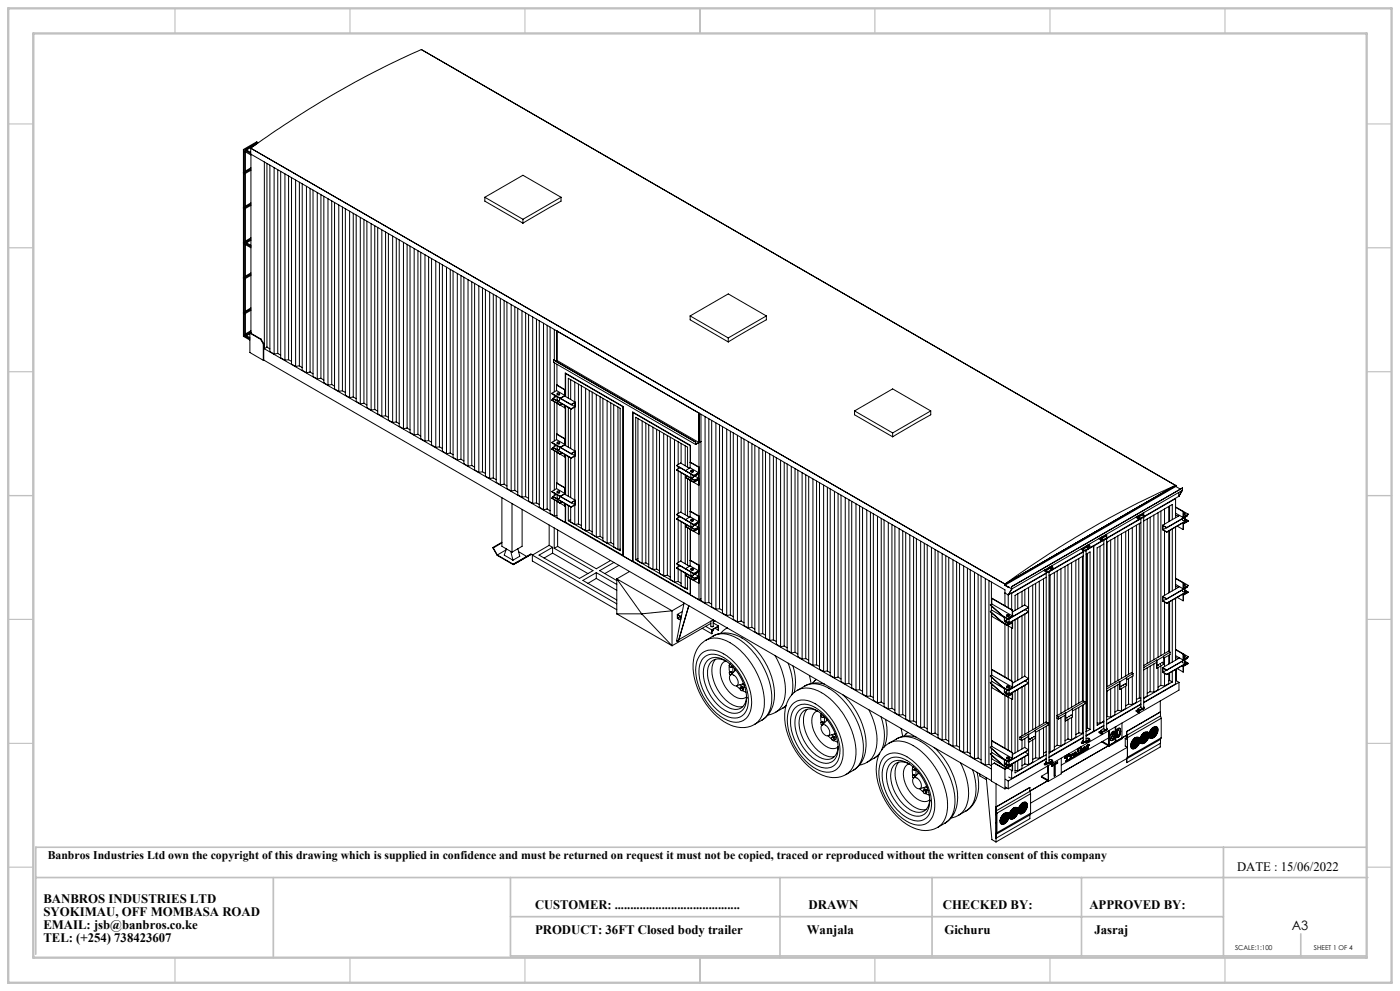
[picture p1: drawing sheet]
<svg xmlns="http://www.w3.org/2000/svg" width="420mm" height="297mm" viewBox="0 0 420 297" stroke-linecap="round" stroke-linejoin="round" font-family="sans-serif">
<defs><g id="words">
<g font-size="3.9">
<text x="371.1" y="261">DATE : 15/06/2022</text>
<text x="13" y="270.7">BANBROS INDUSTRIES LTD</text>
<text x="13" y="274.6">SYOKIMAU, OFF MOMBASA ROAD</text>
<text x="160.5" y="272.6">CUSTOMER: ........................................</text>
<text x="242.5" y="272.6">DRAWN</text>
<text x="282.8" y="272.6">CHECKED BY:</text>
<text x="326.8" y="272.6">APPROVED BY:</text>
<text x="13" y="278.4">EMAIL: jsb@banbros.co.ke</text>
<text x="160.5" y="280">PRODUCT: 36FT Closed body trailer</text>
<text x="242.1" y="280">Wanjala</text>
<text x="283.3" y="280">Gichuru</text>
<text x="328.3" y="280">Jasraj</text>
<text x="387.5" y="278.9">A3</text>
<text x="13" y="282.3">TEL: (+254) 738423607</text>
</g>
<text font-size="3.5" x="14.3" y="257.5">Banbros Industries Ltd own the copyright of this drawing which is supplied in confidence and must be returned on request it must not be copied, traced or reproduced without the written consent of this company</text>
<g font-size="2">
<text x="370.5" y="284.7">SCALE:1:100</text>
<text x="394.2" y="284.7">SHEET 1 OF 4</text>
</g>
</g></defs>
<g fill="none" stroke="#c0c0c0" stroke-width=".35">
<path d="M52.5 2.5v7.5M105 2.5v7.5M157.5 2.5v7.5M210 2.5v7.5M262.5 2.5v7.5M315 2.5v7.5M367.5 2.5v7.5M2.5 37.1h7.5M410 37.1h7.5M2.5 74.3h7.5M410 74.3h7.5M2.5 111.4h7.5"/>
<path d="M410 111.4h7.5M2.5 148.5h7.5M410 148.5h7.5M2.5 185.6h7.5M410 185.6h7.5M2.5 222.8h7.5M410 222.8h7.5M2.5 259.9h7.5M410 259.9h7.5M52.5 287v7.5M105 287v7.5M157.5 287v7.5"/>
<path d="M210 287v7.5M262.5 287v7.5M315 287v7.5M367.5 287v7.5"/>
</g>
<path d="M367 253.9v32.6M409.9 253.9h-399.2v32.1M10.7 263h399.7M82 263v24M153.1 263v23.5h256.8M153.1 274.7h213.9M234 263v24M279.6 263v23.5M324.4 263v23.5M390.2 279.9v6.9" fill="none" stroke="#c0c0c0" stroke-width=".5"/>
<path d="M2.5 2.5h415v292h-415zM10 10h400v277h-400z" fill="none" stroke="#c0c0c0" stroke-width=".7"/>
<g fill="none" stroke="#000" stroke-width=".3">
<path d="M73 44.8v56l2 1.1M73 44.8l2.2 1.2M73.6 45.5v27.1M75.2 44.4a280.5 280.5 0 0 1 51.2-29.6l226.3 130.7M75.2 44.4v1.8l226.3 130.6v4.7M75.2 44.4l226.3 130.6M75.3 46.2v53.7M75.3 46.5l-2-1.2v55.3M75.3 50.7l-2 1.1-.3-.2M75.3 50.3l-1.7 1M75.3 51l-2 1.1-.3-.1M76.6 43.5l-2.7 1.5"/>
<path d="M76.9 42.9l-3.3 1.9 1.6 .9M76.9 42.9l.2 .2M76.9 42.9v.3M77.3 42.7l-.3-.2-4 2.3M77.3 42.7l-.1 .1 .2 .1M77.3 42.7v.1M79.3 48.5v56M80.1 49v55M81 49.5v55.9l1.2 .7M82.2 50.2v55.9M83.3 50.9v55M84.2 51.4v55.8l1.3 .7"/>
<path d="M85.5 52.1v55.8M86.6 52.7v55.1M87.5 53.2v55.9l1.2 .7M88.7 54v55.8M89.8 54.6v55M90.7 55.1v55.9l1.2 .7M91.9 55.8v55.9M93 56.5v55M93.9 57v55.9l1.3 .7M95.2 57.7v55.9M96.3 58.3v55.1M97.2 58.8v55.9l1.2 .7"/>
<path d="M98.4 59.5v55.9M145.5 59.1v1.2l11.4 6.6M145.5 59.1l11.4 6.6M145.5 59.1l11.4-6.6 11.4 6.6M168.3 59.1v1.2l-11.4 6.6M168.3 59.1l-11.4 6.6M73 73l2.3 1.3M73 72.6l.3 .2M73.3 72.8l2 1.1M73.6 72.6l-.3 .2M73.6 73.3v27.1M73.6 72.6l1.7 1"/>
<path d="M75.3 71.3l-1.7 .9M75.3 71.6l-2 1.2M75.3 72l-1.4 .8M75.3 61.2l-2 1.1-.3-.2M75.3 61.5l-2 1.1-.3-.1M75.3 60.8l-1.7 1M99.5 60.2v55M100.4 60.7v55.9l1.2 .7M101.6 61.4v55.9M102.7 62.1v55M103.6 62.6v55.8l1.3 .8M104.9 63.3v55.9"/>
<path d="M106 63.9v55.1M106.9 64.4v55.9l1.2 .7M108.1 65.2v55.8M109.2 65.8v55.1M110.1 66.3v55.9l1.2 .7M111.3 67v55.9M112.4 67.7v55M113.3 68.2v55.8l1.2 .8M114.5 68.9v55.9M115.7 69.5v55.1M116.5 70v55.9l1.3 .7M117.8 70.8v55.8"/>
<path d="M118.9 71.4v55.1M119.8 71.9v55.9l1.2 .7M121 72.6v55.9M122.1 73.3v55M123 73.8v55.8l1.2 .7M124.2 74.5v55.8M125.4 75.1v55.1M126.2 75.6v55.9l1.3 .7M127.5 76.3v55.9M128.6 77v55M129.5 77.5v55.8l1.2 .8M130.7 78.2v55.9"/>
<path d="M131.8 78.8v55.1M132.7 79.4v55.8l1.2 .8M156.9 65.7v1.2M75 99.8v5.9l4 2.3M75 99.8l3.2 1.9M75.3 99.6l-.3 .2M75.3 99.8l3 1.8M75.3 99.5l-1.7 .9M75.3 99.1l-1.7 1M75.3 82.5l-2 1.1-.3-.1M75.3 82.2l-2 1.1-.3-.2M75.3 81.8l-1.7 1"/>
<path d="M75.3 93l-2 1.1-.3-.2M75.3 92.6l-2 1.2-.3-.2M75.3 92.3l-1.7 1M133.9 80.1v55.9M135.1 80.7v55.1M135.9 81.2v55.9l1.3 .7M137.2 81.9v55.9M138.3 82.6v55.1M139.2 83.1v55.9l1.2 .7M140.4 83.8v55.9M141.5 84.5v55M142.4 84.9v55.9l1.3 .8"/>
<path d="M143.7 85.7v55.9M144.7 86.3v55.1M145.6 86.8v55.9l1.3 .7M146.9 87.6v55.8M148 88.2v55.1M148.9 88.7v55.9l1.2 .7M150.1 89.4v55.9M151.2 90.1v55M152.1 90.6v55.8l1.3 .7M153.4 91.3v55.8M154.4 91.9v55.1M155.3 92.4v55.9l1.3 .7"/>
<path d="M156.6 93.2v55.8M157.7 93.8v55M158.6 94.3v55.8l1.2 .8M159.8 95v55.9M160.9 95.7v55M161.8 96.2v55.8l1.3 .7M163.1 96.9v55.8M164.1 97.5v55.1M165 98v55.9l1.3 .7M166.3 98.7v9.3M207 94.7v1.1l11.5 6.7M207 94.7l11.5-6.6 11.4 6.6"/>
<path d="M207 94.7l11.5 6.6M229.9 94.7v1.1l-11.4 6.7M229.9 94.7l-11.4 6.6M73.3 100.6l1.7 1M73.6 100.4l-.3 .2M73.6 100.4l1.4 .8M75 100l-1.1 .6M78.2 101.7l.8 1.4M78.3 101.6l.8 1.4M78.3 101.6l-.1 .1M79 103.1v4.9M79.1 103l-.1 .1"/>
<path d="M79.1 107.9l-.1 .1M79.1 103v4.9M79.1 107.9l218.3 126.1M79.3 104.5l-.2-.1 218.3 126.1M80.1 104l-.8 .5M80.1 104l.9 .6M83.3 105.9l-1.1 .2M83.3 105.9l.9 .5M86.6 107.8l-1.1 .1M86.6 107.8l.9 .5M89.8 109.6l-1.1 .2M89.8 109.6l.9 .6"/>
<path d="M93 111.5l-1.1 .2M93 111.5l.9 .5M96.3 113.4l-1.1 .2M96.3 113.4l.9 .5M99.5 115.2l-1.1 .2M99.5 115.2l.9 .5M102.7 117.1l-1.1 .2M102.7 117.1l.9 .5M106 119l-1.1 .2M106 119l.9 .5M165.6 117.9l2.5 1.5M165.6 119.9l3.9 2.3"/>
<path d="M165.6 117.9l2.5 1.4M165.6 119.9l2.5 1.4M165.9 119.4l5.4 3.1M165.9 119.4l5.4 3.2M166.1 119.6l-.5 .3M166.1 107.9v.7l42.6 24.6M166.1 107.9l42.6 24.6M166.3 108.7v8.7M166.3 118.4v.8M166.9 118.8l-1 .6M167 115.4v1.6M167 117l-1.4 .9"/>
<path d="M167 117l2.5 1.5M167 115.4l2.5 1.5M167 108l42.7 24.6v-8.8M167 108v-8.8l.1 8.8M167 108l-.3 .2M167.1 115.4l2.4 1.5M167.1 115.4h-.1M167.1 109.2v6.2M167.1 118.9l.2 1.1 .6-.1v-.6M167.1 118l.3 .4h.4l.1-.4M167.2 117.9l.2-.1a.29 .29 0 0 1 .4-.1 .29 .29 0 0 1 0 .5 .29 .29 0 0 1-.4-.1zM168.1 119.3v.1"/>
<path d="M168.1 119.4l3.2 1.9M168.2 119.4l3.1 1.8M169.4 118.7l3.2 1.8M169.5 116.9v1.6M169.5 118.5l-1.4 .8M169.6 118.8v-7l17.4 10M169.6 118.6l-1.5 .8M169.7 112v6.8M169.7 112l17.2 9.9M169.8 111.9l-.1 .1M170.5 119.3v-5.9l15.6 9v42.7l-15.6-9M171.2 113.8v5.9"/>
<path d="M172.4 114.5v6M173.5 115.1v41.9M174.4 115.6v42.7l1.3 .8M175.7 116.4v42.7M176.8 117v41.9M177.7 117.5v42.7l1.2 .7M178.9 118.2v42.7M180 118.9v41.9M180.9 119.4v42.7l1.2 .7M218.5 101.3v1.2M109.2 120.9l.9 .5M109.2 120.9l-1.1 .1"/>
<path d="M112.4 122.7l.9 .5M112.4 122.7l-1.1 .2M115.7 124.6l.8 .5M115.7 124.6l-1.2 .2M118.9 126.5l.9 .5M118.9 126.5l-1.1 .1M122.1 128.3l-1.1 .2M122.1 128.3l.9 .5M125.4 130.2l-1.2 .1M125.4 130.2l.8 .5M128.6 132l.9 .5M128.6 132l-1.1 .2"/>
<path d="M131.8 133.9l.9 .5M131.8 133.9l-1.1 .2M135.1 135.8l.8 .5M135.1 135.8l-1.2 .2M138.3 137.7l-1.1 .1M138.3 137.7l.9 .4M141.5 139.5l.9 .5M141.5 139.5l-1.1 .2M165.6 132.6l2.5 1.6M165.6 134.5l2.5 1.6M165.6 132.6l2.5 1.4M165.6 134.5l2.5 1.5"/>
<path d="M165.9 134.1l5.4 3.2M165.9 134.1l5.4 3.1M166.1 134.3l-.5 .2M166.3 120.4v11.7M166.3 133.1v.8M166.3 135.1v11.8M166.9 133.5l-1 .6M167 120.8h.1M167 135.5h.1M167 130.1v1.7M167 131.8l-1.4 .8M167 131.8l2.5 1.4"/>
<path d="M167 130.1l2.5 1.5M167 135.5l2.5 1.4M167.1 130.1l2.4 1.5M167.1 130.1h-.1M167.1 120.9v9.2M167.1 135.5v9.3M167.1 120.2l.4 .2M167.1 133.6l.2 1.1 .6-.1v-.6M167.1 132.6l.3 .5 .5-.1v-.4M167.1 134.9l.4 .2M167.3 132.5h.1a.29 .29 0 0 1 .4 0 .29 .29 0 0 1 0 .4 .29 .29 0 0 1-.4 0l-.3-.2zM168.1 134v.2"/>
<path d="M168.1 136v.1M168.1 134.1l3.2 1.9M168.2 134.1l3.1 1.8M168.6 121l-.5 .3M168.6 135.7l-.5 .3M168.7 121.1l-.6 .2M168.7 135.8l-.6 .3M169.4 133.4l3.2 1.8M169.5 121.5v.7M169.5 131.6v1.6M169.5 136.2v.7M169.5 133.2l-1.4 .8"/>
<path d="M169.6 121.6v11.9M169.6 136.3v11.9M169.6 122.2h-.1M169.6 133.3l-1.5 .9M169.6 136.9h-.1M169.7 121.7v11.9M169.7 136.3v12M170.5 122.1v11.9M170.5 136.8v11.9M171.2 122.5v11.9M171.2 137.2v11.9M171.3 121.2v.1"/>
<path d="M171.3 122.5v.1M171.3 135.9v.1M171.3 137.2v.1M171.3 121.3l1.2-.6v1.2M171.3 136l1.2-.6v1.2M171.4 121.3l1.1 .6M171.4 136l1.1 .6M172.4 122v13.1M172.4 136.7v13.2M172.5 121.9l-1.2 .6M172.5 136.6l-1.2 .6M172.6 120.5v1.4l-1.3 .7"/>
<path d="M172.6 135.2v1.4l-1.3 .7M172.6 120.5l-1.3 .7M172.6 135.2l-1.3 .7M182.1 120.1v42.7M183.2 120.8v41.8M184.1 121.2v42.7l1.3 .8M185.4 122v42.7M186.9 121.9v44.5M187 121.8l-.1 .1M187 121.8v44.8l2.8 1.7M189.9 123.6v44.6M189.9 123.6l17.1 10"/>
<path d="M190 123.6h-.1M191.4 125.4v42.7l1.3 .8M192.7 126.2v42.7M193.7 126.8v41.9M194.6 127.3v42.7l1.3 .7M195.9 128v42.7M197 128.7v41.9M197.8 129.2v42.7l1.3 .7M199.1 129.9v42.7M200.2 130.5v41.9M201.1 131.1v42.6l1.3 .7M202.4 131.8v42.6"/>
<path d="M203 139.5l2.6 1.6M203 139.5l1.2-.7 2.7 1.5M203 139.5l2.6 1.5M203.4 132.4v6.8M203.4 139.8v.7M204.3 132.9v5.9M205.6 133.6v6M206.3 140v-6l-15.6-8.9v42.6M207 133.6v6.6M207.2 138.5l2.4 1.5M207.2 133.5l-.2 .1M207.2 133.5l-17.4-10v44.8"/>
<path d="M207.2 133.5v5M208.7 132.5v.7M208.7 132.5h.1M208.7 132.5v.6M209.7 123.8v55.9M210.3 132.3l-1.6 .9M210.3 124.1v55.9l1.2 .7M211.5 124.9v55.8M212.7 125.5v55.1M213.5 126v55.9l1.3 .7M214.8 126.7v55.9M215.9 127.4v55"/>
<path d="M216.7 127.9v55.9l1.3 .7M218 128.6v55.9M219.1 129.3v55M220 129.7v55.9l1.2 .7M221.2 130.5v55.8M222.4 131.1v55.1M223.2 131.6v55.9l1.3 .7M224.5 132.3v55.9M225.6 133v55M226.4 133.5v55.8l1.3 .8M227.7 134.2v55.9M228.8 134.8v55.1"/>
<path d="M229.7 135.4v55.8l1.2 .7M230.9 136.1v55.8M232 136.7v55.1M232.9 137.2v55.9l1.3 .7M234.2 137.9v55.9M235.3 138.6v55M236.1 139.1v55.8l1.3 .8M237.4 139.8v55.9M256.4 123.2l11.4 6.5M256.4 123.2v1.1l11.4 6.6M256.4 123.2l11.4-6.6 11.4 6.6M267.8 129.7v1.2"/>
<path d="M279.2 123.2v1.1l-11.4 6.6M279.2 123.2l-11.4 6.5M144.7 141.4l-1 .2M144.7 141.4l.9 .5M148 143.3l.9 .5M148 143.3l-1.1 .1M150.6 149.2v14.5l3 1.8M151.2 145.1l.9 .5M151.2 145.1l-1.1 .2M153.6 150.9v14.6M154.4 147l-1 .1M154.4 147l.9 .5"/>
<path d="M156.6 152.7v11l-3 1.8M157.7 148.8l-1.1 .2M157.7 148.8l.9 .6M160.9 150.7l.9 .5M160.9 150.7l-1.1 .2M164.1 152.6l-1 .1M164.1 152.6l.9 .5M164.7 157.4v6M165.6 147.3l5.7 3.4M165.6 147.3l2.5 1.4M165.6 149.3l2.5 1.5M165.6 149.3l2.5 1.4"/>
<path d="M165.9 148.8l5.4 3.1M165.9 148.8l5.4 3.2M166.1 149l-.5 .3M166.3 158.2v6.1M166.3 147.8v.8M166.3 149.8v4.8M166.9 148.2l-1 .6M167 150.2h.1M167 146.4l-1.4 .9M167 146.4l2.5 1.5M167 144.8v1.6M167 144.8l2.5 1.5"/>
<path d="M167 150.2l2.5 1.5M167.1 144.8l2.4 1.5M167.1 144.8h-.1M167.1 150.2v4.9l2.5 1.5M167.1 154.5l-.8 .1M167.1 148.3l.2 1.1 .6-.1v-.6M167.1 147.4v.2l.4 .2 .4-.1v-.3M167.1 149.6l.4 .2M167.3 147.2l.1-.1a.3 .3 0 0 1 .4 .2 .3 .3 0 0 1-.1 .4 .3 .3 0 0 1-.4-.2zM167.3 158.8v5M168.1 150.7v.1M168.2 148.8l3.1 1.8"/>
<path d="M168.6 150.4l-.5 .3M168.7 150.5l-.6 .3M169.4 148.1l3.2 1.8M169.5 147.9l-1.4 .8M169.5 146.3v1.6M169.5 151v.7M169.6 151v5.6M169.6 148l-1.5 .7M169.6 151.6l-.1 .1M169.7 156.5l17.2 9.9M169.7 151.1v5.4M169.7 156.5l-.1 .1"/>
<path d="M170.5 151.5v4.6M171.2 151.9v4.6l1.2 .7M171.2 155.7l-.7 .4M171.3 150.6v.1M171.3 151.9v.1M171.3 150.7l1.2-.6v1.2M171.4 150.7l1.1 .6M172.4 151.4v5.8M172.5 151.3l-1.2 .6M172.6 149.9l-1.3 .7M172.6 149.9v1.4l-1.3 .7M173.5 157l.9 .5"/>
<path d="M173.5 157l-1.1 .2M176.8 158.9l.9 .5M176.8 158.9l-1.1 .2M203 140.8l5.4 3.2M203 154.2l2.6 1.6M203 155.5l5.4 3.2M203 140.8l5.4 3.1M203 154.2l1.2-.7 2.7 1.5M203 154.2l2.6 1.5M203 155.5l5.4 3.1M203.4 141.1v12.8M203.4 154.5v.7"/>
<path d="M203.4 155.9v12.7M204 140.2l-1 .6M204 154.9l-1 .6M204.3 141.7v11.9M204.3 156.3v11.9M205.6 142.4v11.9M205.6 157.1v11.9M205.6 141l2.6 1.5M205.6 141l2.6 1.6M205.6 143l2.6 1.6M205.6 155.7v.2M205.6 157.7l4 2.4"/>
<path d="M205.6 143l2.6 1.5M205.6 155.7l2.6 1.5M205.6 155.9l2.6 1.4M205.6 157.7l2.6 1.5M206.2 142.7l-.6 .3M206.2 157.4l-.6 .3M206.3 143.5v11.2M206.3 158.2v11.2M207 143.9h.1M207 158.6h.1M207 140.2l2.6 1.5M207 140.2l-1.4 .8"/>
<path d="M207 143.9v11M207 158.6v11M207 143.9l2.6 1.5M207 154.9l2.6 1.4M207 154.9l-1.4 .8M207.2 153.2l2.4 1.5M207.2 144v9.2M207.2 158.7v9.2M207.3 141.1v.3l.3 .2 .3-.1 .1-.4M207.3 143.4l.3 .1M207.3 142.1l.1 1.1 .6-.1v-.6M207.3 155.8l.2 .4h.4l.1-.4"/>
<path d="M207.3 158l.3 .2M207.3 156.8l.1 1.1 .6-.1v-.6M207.3 155.7l.1-.1a.29 .29 0 0 1 .5 0 .29 .29 0 0 1 0 .4 .29 .29 0 0 1-.5 0zM208.2 142.5v.1M208.2 144.5v.1M208.2 157.2v.1M208.2 159.2l1.4-.7v1.6M208.2 144.6l1.4-.8v1.6M208.2 142.6l.2 .1M208.2 157.3l.2 .1M208.3 142.6h.1M208.3 157.2l.1 .1"/>
<path d="M208.4 142.7l1.2-.6v1.2M208.4 157.4l1.2-.6v1.2M208.4 142.6v.1M208.4 143.9v.1M208.4 157.3v.1M208.4 158.6v.1M208.5 142.7l1.1 .6M208.5 157.4l1.1 .6M209.4 143.4l.3 .2-1.5 .9M209.4 158.1l.3 .2-1.5 .9M209.5 141.8l.2 .1M209.5 156.5l.2 .1"/>
<path d="M209.6 143.3l-1.2 .6M209.6 158l-1.2 .6M209.6 141.7l-1.4 .8M209.6 140v1.7M209.6 154.7v1.6M209.6 156.3l-1.4 .9M209.7 141.9v1.4l-1.3 .7M209.7 141.9l-1.3 .7M209.7 156.6v1.4l-1.3 .7M209.7 156.6l-1.3 .7M209.7 141.7l-1.5 .9M209.7 145.3l-.1 .1"/>
<path d="M209.7 156.4l-1.5 .9M238.5 140.4v55.1M239.4 140.9v55.9l1.2 .7M240.6 141.7v55.8M241.7 142.3v55.1M242.6 142.8v55.9l1.3 .7M243.9 143.5v55.9M245 144.2v55M245.9 144.7v55.9l1.2 .7M247.1 145.4v55.9M248.2 146v55.1M249.1 146.5v55.9l1.2 .7"/>
<path d="M250.3 147.3v55.8M251.4 147.9v55M252.3 148.4v55.9l1.3 .7M253.6 149.1v55.9M254.7 149.8v55M255.5 150.3v55.8l1.3 .8M256.8 151v55.9M257.9 151.6v55.1M258.8 152.1v55.9l1.2 .7M260 152.9v55.8M261.1 153.5v55.1M262 154v55.9l1.2 .7"/>
<path d="M263.2 154.7v55.9M264.4 155.4v55M265.2 155.9v55.8l1.3 .8M266.5 156.6v55.9M267.6 157.2v55.1M268.5 157.7v55.9l1.2 .7M269.7 158.5v55.8M270.8 159.1v55.1M271.7 159.6v55.9l1.2 .7M336.4 160v43.3M337.7 159.2v43.4M338.6 158.7v43.4"/>
<path d="M339.7 158.1v43.7M340.9 155l.4 .3M340.9 157.4v53.1l-1.2 .7M341 154.9l.3 .2M341.3 155.1h.4M341.3 155.3h.4M341.3 155.1v.2M341.3 155.4l.2 .2h.4M341.3 154.8l.4 .3M341.3 154.8v.1M341.4 155h.1M341.4 154.7l-.1 .1"/>
<path d="M341.4 154.7h.1M341.4 154.7v.2M341.4 154.9h.1M341.5 154.6v.4M341.7 155.1h.1M341.7 155.1v.2M341.7 155.6l-9.6 5.6M341.7 155.3h.1M341.8 155.3h.1M341.8 155.1v.2M341.8 155.1h-.1M341.8 154.4l.1 .2h-.4"/>
<path d="M341.8 156.9v52.3M341.9 155.4h-.4M341.9 155.4v.2M342.3 156.6l-10.3 6M342.8 154.3a.28 .28 0 0 1 .4 .2 .28 .28 0 0 1-.2 .4M343 153.7v.3M343 154l-1.1 .5-.1 .8M343 154.9l-1.1 .5M343 154v.3M343 154.9v.2M343 155.1l-1.1 .5M343 154.3l-1.1 .5"/>
<path d="M343.1 155v57.1l-.2 .2-.6-.2v-56.6l-10.2 5.8M343.1 153.9l-.1 .4M343.2 154.9l-.2 .2M343.2 154.6v.3M344.2 155.5v43.4M345.1 155v43.4M346.1 154.4v43.3M347.4 153.7v43.3M348.3 153.2v43.3M348.8 157.4v1.4l1.2 .7M348.8 157.4l1.2 .7M348.9 158.7l1.1 .7"/>
<path d="M349.4 152.5v4.6M349.4 159.1v19.3M350 158.1l-1.1 .6M350 158.1v.1M350 159.4v.1M350 158.2l-1.1-.7v1.2M350.6 151.8v4.5M350.6 159.1v18.6M350.9 151.7v4.5M350.9 159v18.5M351.7 155.7v-4.5l-8.6 4.9M351.7 158.5v18.6"/>
<path d="M352.6 149.4h.1M352.7 145.5a280.9 280.9 0 0 0-51.2 29.5M352.7 145.5h.1M352.7 153.8l2.2 1.3M352.7 152l2.2 1.3M352.7 151.9l2.3 1.4M352.7 154.4l.8 .3M352.7 149.4v5.7M352.7 158v18.5M352.7 149.4l-9.5 5.5M352.7 145.5l-51.2 29.5M352.7 145.8l-51.2 29.6"/>
<path d="M352.7 145.8l1.4 .8M352.7 145.5v.3M353.2 157.7l1.7 1M353.6 148.8l-10.4 6M353.6 147.6v1.2M353.9 154.5l-5.1 2.9M354.6 147l-51 29.5M354.6 147l-1 1.8M354.7 156.8l.2 .1M354.7 146.3h.1M354.7 146.3v.7M354.7 146.3l-51.2 29.5"/>
<path d="M354.7 147h-.1M354.7 147l-1.1 1.8M354.9 153.3v1.8M354.9 156.9v1.8M355 153.7a.27 .27 0 0 1 .4 0 .27 .27 0 0 1 0 .4 .27 .27 0 0 1-.4 0M355 153.3v1.6l1.4-.8M355 153.3h-.1M355 153.3l1.4 .8M355.5 155l-.1 1-.6-.1v-.4M355.5 153.9l-.1 .4-.4 .1M355.9 154.5l.2 .1M356.1 154.6l-6.1 3.6"/>
<path d="M356.1 155.9l-6.1 3.6M356.1 154.6l-6.1 3.5M356.1 155.9l-6.1 3.5M356.1 155.9l-.6-.3 .9 .5M356.4 156.1l-1.4 .9-.1 1.7M356.4 154.1l-1.5 1M356.4 156.1l-1.5 .8M147.8 164.1l1.4 2.3 4.8 2.8M147.8 164.1l.2 .1M148 164.2l1.2 2.1M149.2 166.3l4.8 2.8 1.2-.7M150.6 162.7l-2.6 1.5"/>
<path d="M150.6 162.5l-2.8 1.6M151.8 164.8l-2.6 1.5M151.9 164.5l-.6 1.9 2.6 1.5M153.2 165.3l.7 2.6M155.2 168.4h.2M155.2 168.4l4.2-2.3-4 2.3M155.4 168.4l-1.4 .8M155.4 164.5l.5 2.2-2 1.2M155.6 165.3l2.4 1.5M158 166.9l-4 2.3M159.7 166.4v1.7l25.3 14.6M159.7 166.4l25.3 14.6"/>
<path d="M164.7 163.4l-5 3M164.7 163.4l1.1 .6M165.8 165.8l10.6 6.1M165.8 164l-4.1 2.4 12.1 7 4.1-2.4-11.6-6.7M165.8 164v1.8M165.8 165.8l-2.6 1.4M167.3 163.8l-1 .5M167.3 163.8l11.6 6.7 4.3-2.5M178.9 171.6v1.8M178.9 171.6l6.1 3.6M178.9 173.4l6.1 3.5M178.9 171.6l-4 2.4 10.1 5.8"/>
<path d="M178.9 173.4l-2.5 1.4M180 160.8l.9 .5M180 160.8l-1.1 .1M183.2 162.6l.9 .5M183.2 162.6l-1.1 .2M184.2 168.6l-4.3 2.4 5.1 3M185 173.5l16.6 9.6M185 173.5l7.5 10.5M185 173.5v10.5M185.7 169.4l-4.3 2.5M186.1 164.6l-.7 .1M187 166.4h-.1"/>
<path d="M188.9 171.3l-3.9 2.2M189.9 168.2l17.1 9.9M189.9 168.2l-.1 .1M190.7 167.7l15.6 9v-3.8M191.4 167.4l-.7 .3M193.7 168.7l.9 .5M193.7 168.7l-1 .2M197 170.6l.8 .5M197 170.6l-1.1 .1M200.2 172.4l.9 .5M200.2 172.4l-1.1 .2M203 168.9l2.6 1.6"/>
<path d="M203 170.2l5.4 3.2M203 168.9l2.6 1.5M203 168.9l1.2-.7 2.7 1.5M203 170.2l5.4 3.1M203.4 174.3l.9 .5M203.4 169.3v.6M203.4 170.6v3.7M203.4 174.3l-1 .1M204 169.6l-1 .6M204.3 171.1v4.5l1.3 .7M205.6 171.8v4.5M205.6 170.4v.1"/>
<path d="M205.6 172.4l2.6 1.6M205.6 170.4l2.6 1.5M205.6 170.5l2.6 1.5M205.6 172.4l2.6 1.4M206.2 172.1l-.6 .3M206.3 176.2l-.7 .1M207 173.4h.1M207 173.4v4.7M207 169.6l2.6 1.5M207 169.6l-1.4 .8M207 173.4l2.6 1.4M207.2 167.9l2.4 1.5"/>
<path d="M207.2 178l-.2 .1M207.2 173.4v4.9l2.5 1.4M207.3 170.5v.3l.2 .2 .5-.2v-.3M207.3 172.8l.3 .1M207.3 171.5l.1 1.1 .6-.1v-.6M207.3 170.4l.1-.1a.29 .29 0 0 1 .5 0 .29 .29 0 0 1 0 .4 .29 .29 0 0 1-.5 0zM208.2 171.9v.1M208.2 173.8v.2M208.2 174l1.4-.8v1.6M208.2 172l.2 .1M208.3 171.9l.1 .1M208.4 172.1l1.2-.7v1.3"/>
<path d="M208.4 172v.1M208.4 173.3v.1M208.5 172.1l1.1 .6M209.4 172.8l.3 .2-1.5 .8M209.5 171.2l.2 .1M209.6 172.7l-1.2 .6M209.6 169.4v1.7M209.6 171.1l-1.4 .8M209.7 171.3v1.4l-1.3 .7M209.7 171.3l-1.3 .7M209.7 171.1l-1.5 .9M209.7 174.7l-.1 .1"/>
<path d="M209.7 160.1h-.1M210.3 179.4l-.6 .3M272.9 160.3v55.9M274.1 161v55M274.9 161.5v55.8l1.3 .7M276.2 162.2v55.8M277.3 162.8v55.1M278.2 163.3v55.9l1.2 .7M279.4 164.1v55.8M280.5 164.7v55M281.4 165.2v55.9l1.2 .7M282.6 165.9v55.9"/>
<path d="M283.7 166.6v55M284.6 167.1v55.8l1.3 .8M285.9 167.8v55.9M287 168.4v55.1M287.9 168.9v55.9l1.2 .7M289.1 169.6v55.9M290.2 170.3v55.1M291.1 170.8v55.9l1.2 .7M292.3 171.5v55.9M293.4 172.2v55M294.3 172.7v55.8l1.3 .8M295.6 173.4v55.9"/>
<path d="M296.7 174v55.1M297.4 174.4v6.6M297.5 179.3v1.7M297.5 179.3l6.2 3.6M297.5 179.3l6.3 3.6M301.5 175v.4l1 .6M301.5 175.4l1 .6M301.5 175v.1M301.5 177.7l1 .6M301.5 175.4l2 1.1v-.7M302.5 176h.1M302.5 178.3v3.8"/>
<path d="M302.5 178.3h.1M303.4 177.8h.1M303.5 175.8v.7M303.5 177.8v4.9M303.5 176.5l-1 1.8M303.6 176.5h-.1M303.6 176.5l-1.1 1.8M305.3 177.9v4.6M306.6 177.2v4.6M307.4 176.7v4.7M308.6 176.1v43.3M309.8 175.4v43.3"/>
<path d="M310.7 174.8v43.4M311.8 174.2v43.4M313.1 173.5v43.3M313.3 170.9l.1 .2M313.4 170.8h.1M313.4 170.8h.5M313.4 171.1h.5M313.4 170.8v.3M313.8 171.1a.62 .62 0 0 0 .9 .3M313.8 171.1l.4 .2 .5-.1M313.9 170.8v.3M313.9 171.4v45"/>
<path d="M313.9 171.8l-10.4 6M313.9 173l-9.4 5.4v4.6M313.9 171.7l-11.4 6.6M314.7 171.4v57.1l-.4 .2-.4-.2v-10.9M314.7 171.2v.2M315 172.4v53M315.1 169.9h.1M315.1 170.2h.1M315.1 169.9l-1.2 .9M315.1 170.2l-1.2 .9M315.1 169.8l.1 .8 .3-.1v-.8l.2 .4M315.1 170.3l-.4 .1"/>
<path d="M315.5 169.6v.2h-.4M315.5 170.3l.1 .3M315.5 169.9l.2 .2M315.5 170.1l.2 .2M315.6 170.6l-.9 .6M315.6 170.6v.2M315.6 170.8l-.9 .6M315.7 170.7l-.1 .1M315.7 170.1h.1M315.7 170.4h.1M315.7 170.1v.6M315.7 170.1v.3"/>
<path d="M315.8 170l-.1 .4M316.3 171.6v53.1l-1.3 .7M317.1 171.1v43.4M318.3 170.5v43.3M319.5 169.8v43.3M320.4 169.3v43.3M321.5 168.6v43.3M322.8 167.9v43.3M323.6 167.4v43.3M324.4 164.5l.2 .2M324.5 164.4l.1 .1M324.6 164.7h.4"/>
<path d="M324.6 164.5v.2M324.7 166.8v43.3M325 165v45l.5 .2M325 164.4l-.4 .1M325 164.4v.3M325 165.4l-9.8 5.7M325 165.3l-9.3 5.4M325 166.6l-10.3 5.9M325.8 164.8v57.3l-.3 .1-.5-.2v-10.8M325.8 166.1l1.2-.7v53.2M326 166l-.2 53.2M326.2 163.8h.1"/>
<path d="M326.2 163.5l-1.2 .9M326.2 163.5v.3M326.2 163.8l-1.2 .9M326.2 163.5h.1M326.2 165.9v52.3M326.2 163.9l-.4 .1M326.6 163.2l-.1 .2h-.3v.7h.4v-.8l.3 .2-.1 .2M326.6 163.9l.1 .2M326.6 163.5l.2 .2M326.6 163.7l.2 .2M326.7 164.4l-1 .7a.49 .49 0 0 1-.8-.4l.4 .2 .5-.1M326.7 164.1l-.9 .7"/>
<path d="M326.7 164.1v.3M326.8 164.2l-.1 .2M326.8 163.7h.1M326.8 163.9v.1M326.8 163.7v.5M326.8 163.7v.3M327 163.6l-.2 .3M327.9 163.6l.1 .1M328 163.7l-1.6 .9M328 163.7v55.5l-2.2 1.2M328 163.5l.2 .1M328.2 163.6v55.5"/>
<path d="M329.7 161.4l.5 .3M329.8 161.3l.4 .2M330 163.7v53.1M330.2 161.5h.4M330.2 161.7h.4M330.2 161.5v.2M330.2 161.8l.1 .2h.5M330.2 161.2l.5 .3M330.2 161.2v.2M330.3 161.1l-.1 .1M330.3 161.4h.1M330.3 161.1v.3"/>
<path d="M330.3 161.1h.1M330.6 162.1l-3.8 2.2M330.6 161.5v.2M330.6 161.7h.1M330.7 161.7h.1M330.7 161.5v.2M330.7 161.5h-.1M330.7 160.8v.2h-.3l-.1 .4M330.8 161.8h-.4M330.8 161.8v.2M331.2 163.1l-2.1 1.1v53.2l2.1-1.2M331.7 160.8a.28 .28 0 0 1 .4 .1 .28 .28 0 0 1-.2 .4"/>
<path d="M331.9 160.2v.2M331.9 160.4l-1.1 .5-.1 .8M331.9 161.3l-1.1 .5M331.9 160.4v.3M331.9 161.3v.2M331.9 161.5l-1.1 .5M331.9 160.7l-1.1 .5M332 161.5v57l-.3 .2-.5-.2v-56.6l-3 1.7M332 160.3l-.1 .4M332.1 161.3l-.2 .2M332.1 161v.3M332.1 162.5v43.3"/>
<path d="M333.2 161.9v43.3M334.5 161.1v43.4M335.4 160.6v43.4M348.8 178.7l1.2 .8M348.8 178.7v1.4l1.2 .7M350 179.5l-1.1 .6M350 179.5h.1M350 179.5l-1.1-.6v1.2M351.7 179.9v18.5M352.7 175.2l2.2 1.3M352.7 173.4l2.2 1.3M352.7 173.3l2.3 1.3"/>
<path d="M352.7 175.7l.8 .3M352.7 179.3v18.5M353.2 179l1.7 1.1M353.9 175.8l-5.1 2.9M354.7 178.1l.2 .2M354.9 174.7v1.8M354.9 178.3v1.8M355 175.1a.27 .27 0 0 1 .4 0 .27 .27 0 0 1 0 .4 .27 .27 0 0 1-.4 0M355 174.6l-.1 .1M355 174.6v1.7l1.4-.9M355 174.6l1.4 .8M355.5 176.4v.9h-.7v-.5"/>
<path d="M355.5 175.3l-.1 .3-.4 .1M355.5 176.9l.6 .4M355.5 176.9l.9 .5M355.9 175.9h.2M356.1 175.9l-6.1 3.6M356.1 177.3l-6.1 3.5M356.4 177.4l-1.4 1-.1 1.7M356.4 175.4l-1.5 1.1M356.4 177.4l-1.5 .9M185 184l16.6 9.5M185 184h7.5M192.5 184l9.1 9.5"/>
<path d="M201.6 183.1v10.4M201.6 183.1l-9.1 .9M203.1 192.1h.1M203.1 192l.3 .3M203.2 184.1v1.2l1 .6-1.1 6.2M203.2 184.1l1 .6M203.5 192.3h-.1M204.2 184.8l-.9-.5v1M204.2 184.8v.9l-.9-.4M204.2 184.8l-.9 .5M204.4 184.6l-.2 .1M204.7 183.3l-1.5 .8"/>
<path d="M205.1 181l-3.5 2.1M205.2 180.7l-1 5v-1M206.7 181.5l-3.3 10.8M210.4 196a5.5 5.5 0 0 1 6.9 .1l3.1 2.5 2.1 2.7 1.6 3.1 1.1 3.4a7.7 7.7 0 0 1-1.9 7.9 6 6 0 0 1-6.9-.9l-2.6-2.2-2.1-2.7-1.6-3-1.1-3.5a8.3 8.3 0 0 1 1.4-7.4zM210.7 188.3l2.8 1.6M211 197.2a5.1 5.1 0 0 1 6.8 .3l1.3 1.1 2.1 2.3 1.5 2.4 1.3 3.3a7.4 7.4 0 0 1-1.3 7.9 5.5 5.5 0 0 1-6.6-1l-2-1.8-2.1-2.8-1.2-2.3-.9-2.9a7.3 7.3 0 0 1 1.1-6.5zM211.7 187.7l-10.1 5.8M211.7 187.7l1.8 1.1M211.7 191.9a9.3 9.3 0 0 0-3.6 9.9l.9 3.7 1.1 2.7 1.7 2.8 2.5 3a11.2 11.2 0 0 0 10.5 3.8l1.5-.7M211.7 191.9a8.3 8.3 0 0 1 8.9 1.8l2.9 2.7 2.8 3.9 1.8 3.8 .9 3.2a9.9 9.9 0 0 1-1.9 9.2l-.8 .6M212.3 197.9a4.9 4.9 0 0 1 6.4 .9l1.8 1.7 2 3 1.1 3 .4 2.7a4 4 0 0 1-3.4 4.6 10.1 10.1 0 0 1-7.9-6.1l-1.5-3.8a6.4 6.4 0 0 1 1.1-6zM212.7 180.6l.8 .5"/>
<path d="M212.7 180.6l-1.2 .1M213.3 186.2v1.5l.6 .1 .1-2-10.3 5.9M213.3 186.8l-1.6 .9M213.5 188.8v1.1M214 190.6a9.3 9.3 0 0 1 10.2 1.7l3 2.9 2.1 2.9 1.6 3.2 1.1 3.7a10 10 0 0 1-2.9 10.5l-.6 .4M214 188.6v.4l-.4 .2M214 190.6a8 8 0 0 1 8.3 1.4l3.2 2.8 2.5 3.3 1.9 3.7 1.3 4.2a9.9 9.9 0 0 1-1.9 9.3l-.8 .6M214 190.6l-2.3 1.3M214 186.7l1.5 .9M214.5 186.1l-.5 .3M214.5 188.3l.9 .5M214.7 197.6a7.6 7.6 0 0 0 0 7.9l1.4 2.5a7.4 7.4 0 0 0 6.7 3.8"/>
<path d="M215.4 188.8v-1l-1.8 1-.1 1.1M215.5 187.6l-2 1.2M215.5 187.6l-.1 1.2M215.9 182.4l-1.1 .2M215.9 182.4l.8 .5M217.7 198.1a3.4 3.4 0 0 0-1.5 4.2l1 3 1.6 2.2a4.1 4.1 0 0 0 4.9 1.5l.2-.2M217.8 198.1a3.5 3.5 0 0 0-3.9-.2 3.5 3.5 0 0 0-1.6 3.5 12.1 12.1 0 0 0 7.4 11.1 3.4 3.4 0 0 0 4.2-3.7M218.2 188.2l-2 1.6M218.8 199.5l.1 2M218.9 198.9v.1M218.9 199l-.1 .4 .2 .5 .4 .2M218.9 199l.2 .1"/>
<path d="M218.9 199h.1M219.1 184.3l.9 .5M219.1 184.3l-1.1 .2M219.4 199.4l.2 .3M219.6 199.7l-.2 .4M219.6 199.6v.1M219.8 199.7l-.4 .4M220 199.9l-.1 1.7M222.4 186.2l-1.2 .1M222.4 186.2l.8 .5M225.6 188l-1.1 .2M225.6 188l.8 .5"/>
<path d="M228.8 189.9l.9 .5M228.8 189.9l-1.1 .2M232 191.8l-1.1 .1M232 191.8l.9 .5M232.5 196.5l1.9 4a13.6 13.6 0 0 1 .1 11.2l-.9 1.1-1 .7M235.3 193.6l-1.1 .2M235.3 193.6l.8 .5M236.4 198.8l.2 .4a15.5 15.5 0 0 1 .9 9M237.9 199.6v.1a14.6 14.6 0 0 1 .3 7.9M238.5 195.5l.9 .5M238.5 195.5l-1.1 .2M241.7 197.4l-1.1 .1"/>
<path d="M241.7 197.4l.9 .5M245 199.2l-1.1 .2M245 199.2l.9 .5M297.1 181.2l3.6 3.4M297.1 183.2l3.6 3.4M297.1 181.2l3.6 3.3M297.1 183.2l.5-.3 3.7 2.2M297.1 183.2l3.6 3.3M297.4 181.6v1.4M297.4 183.6v18.8M297.5 183.7v1l6.2 3.6M297.5 181l6.2 3.6"/>
<path d="M297.5 181l-.4 .2M300.7 184.5v.1M300.7 186.5v.1M300.7 184.5l1.6 .9M300.7 184.6l1.6 .9M300.7 186.5l1.6 .9M300.7 186.6l1.6 .9M301.3 184.9v1.3l1.2 .7M301.4 185v1.2M301.4 186.2l1.1 .6M301.5 187v15.9M302 184.4l.2 .4 .4-.1 .1-.3"/>
<path d="M302 184.3l.2-.1a.31 .31 0 0 1 .4 0 .31 .31 0 0 1 0 .5 .31 .31 0 0 1-.5-.2zM302 185.3v1l.3 .2 .4-.2v-.8M302 186.6l.3 .2M302 185.8l-.6 .4M302.3 187.5l1.4-.8v1.6M302.3 185.4v.1M302.3 187.4v.1M302.3 185.5l.2 .1M302.4 185.4l.1 .1M302.5 187.6v15.8M302.5 185.5v.1M302.5 186.8v.1"/>
<path d="M303.5 188.2v15.8M303.5 186.3l.3 .2M303.7 182.9v1.7M303.7 184.6l-1.4 .8M303.8 182.9v1.7l-1.5 .9M303.8 186.5l-.1 1.8M303.8 183.4l3.6-2.1 1.2 .7-6.1 3.5M303.8 182.9h-.1M303.8 186.5l-1.5 .9M304.5 185.8v18.5M305.3 185.3v18.5M306.6 184.6v18.5"/>
<path d="M307.4 184.1v18.6M307.5 182.7l1.1 .6-6.1 3.5M308.6 182.1l-6.1 3.5M308.6 183.4l-6.1 3.5M345.1 199.6v7.7M346.1 199v8.5M347 197.8l.1 .1M347 197.8l-3.9 2.3M347 198.5l-3.9 2.3M347 197.8l.1 2.4M347.1 197.9v2.3M347.5 199.2l-.1 .1"/>
<path d="M348.1 198.9h.1l-.1 .2zM348.1 198.8l-.1 .2M348.3 199.6v5.8M348.7 198.5l-.1 .1M348.9 180.1l1.1 .7M349.1 196.7v2.4l-2 1.1M349.1 196.7l-2 1.2M349.4 180.5v15.4M349.4 197.1v2.7M350 180.8h.1M350.6 180.5v14.8M350.6 196.4v2.6"/>
<path d="M350.9 180.3v15.1M350.9 196.3v2.6M351 195.5l-.5-.3-7.4 4.3M351 195.5l-1.9 1.2M351 195.5v.7l-1.9 1.1M352.7 196.5l2.2 1.3M352.7 194.7l2.2 1.3M352.7 194.6l2.3 1.4M352.7 197.1l.8 .3M353.9 197.2l-5.1 2.9M354.7 199.5l.2 .2M354.9 196v1.8"/>
<path d="M354.9 199.7v1.7M355 196.4a.27 .27 0 0 1 .4 0 .27 .27 0 0 1 0 .4 .27 .27 0 0 1-.4 0M355 196v1.6l1.4-.8M355 196h-.1M355 196l1.4 .8M355.5 197.7l-.1 .9h-.6v-.4M355.5 196.6l-.1 .4-.4 .1M355.9 197.2l.2 .1M356.1 197.3v.1M356.1 198.6l-6.1 3.6M356.1 197.3l-6.1 3.6M356.1 198.6l-.6-.3 .9 .5"/>
<path d="M356.1 198.6l-6.1 3.5M356.4 198.8l-1.4 .9-.1 1.7M356.4 196.8l-1.5 1M356.4 198.8l-1.5 .9M219 201.4l.3-.2 .4 .4M219 201.4l.4 .4M219.1 202.3a2.09 2.09 0 0 1 2.4 2.3 .94 .94 0 0 1-.8 1 .94 .94 0 0 1-1.1-.6l-.5-.8a1.56 1.56 0 0 1 0-1.9zM219.4 201.8l.1 .2M219.7 201.6l.1 .1M219.7 201.6l-.3 .2M220.5 200.5v.5M220.7 200.8l-1.6 1.5-.3-.7 .2-.2"/>
<path d="M222 205.2l1.4 .8M222.2 205.9l.3-.1 .4 .2M222.2 205.9l-.2 .3 .2 .6 .4 .2M222.2 205.9l.4 .3M222.6 206.2l.2 .5M222.7 207l1.1 .4M222.8 205l.4 .3M222.8 206.7l-.2 .3M222.9 206l.2 .5M222.9 206l-.3 .2M223.1 204.9l-2.1 .6 1.1 1M223.1 206.5l-.5 .5"/>
<path d="M223.1 206.5l-.3 .2M224 209.2h.1M228.5 215.9l-2.2 1.2M232.6 213.5l-2.2 .8M234.8 212.2l-2.2 1.3M235.8 211.5l-1 .7M238 210.8a5.7 5.7 0 0 1 7.1 .4l2.1 1.7 2.4 2.8 1.4 2.4 1.2 2.8a9.3 9.3 0 0 1-.8 9.2 5.5 5.5 0 0 1-7.1 0l-2.4-1.8-2.5-3.1-1.8-3.3-1.1-3.5a8 8 0 0 1 1.5-7.6zM238.5 212.2a4.8 4.8 0 0 1 6.3 0l2 1.5 2.1 2.4 1.2 1.9 1.2 3a8 8 0 0 1-.9 8.2 5.4 5.4 0 0 1-6.8-.7l-2.9-2.8-1.6-2.4-1-2.3a8.7 8.7 0 0 1 .4-8.8zM239.2 206.9a9.3 9.3 0 0 0-3.7 9.9l1 3.7 1.3 3 1.5 2.5 2.5 2.9a11.1 11.1 0 0 0 10.8 3.8l1.2-.6M239.2 206.9a7.8 7.8 0 0 1 8.4 1.4l2.6 2.2 2.4 2.9 1.9 3.3 1.3 3.1a12 12 0 0 1-.7 11.2l-1.3 1.1M241.4 205.6a8.1 8.1 0 0 1 8.6 1.6l2.7 2.3 2.3 2.9 1.9 3.4 1.1 2.7a12 12 0 0 1-.7 11.3l-1.3 1.1M241.4 205.6l-2.2 1.3"/>
<path d="M242.1 212.6a7.6 7.6 0 0 0 0 7.9l1.7 2.7a7 7 0 0 0 6.5 3.5M242.9 202.5l.4 2.4M244.5 203.9v.1M244.5 203.9l-.2 .3M244.9 203.6l-1.2 1.2M246.3 214.5l.1 2M246.3 214l-.1 .4 .3 .5 .4 .1M246.3 214l.2 .1M246.4 213.9l-.1 .1M246.4 214h-.1M246.5 217.4a1.67 1.67 0 0 1 2.3 1.5 .99 .99 0 0 1 .1 1.1 .99 .99 0 0 1-1 .5l-.9-.7-.4-.7a1.77 1.77 0 0 1-.1-1.7zM246.5 216.4l.4 .3"/>
<path d="M246.9 214.4l.2 .3M246.9 216.7l.1 .3M247.1 214.7l-.2 .3M247.1 214.6v.1M247.2 216.5l-.4-.3-.6 .4 .4 .7M247.2 216.5l.1 .2M247.2 216.5l-.3 .2M247.3 214.7l-.4 .3M247.3 205a7.8 7.8 0 0 0-5.9 .6M247.4 214.9v1.7M247.9 215.5l.1 .5M248.2 215.8l-1.6 1.5"/>
<path d="M248.2 201.1l-1.1 .2M248.2 201.1l.9 .5M250.3 220l.4 .3M250.5 219.9l-2.1 .6M251.4 202.9l.9 .6M251.4 202.9l-1.1 .2M252.8 208.2l1.9 1.9 2.1 3 1.5 2.9 1.1 3.3a10.7 10.7 0 0 1-2.5 10.9l-.9 .7M254.7 204.8l.8 .5M254.7 204.8l-1.1 .2M257.9 206.7l.9 .5M257.9 206.7l-1.1 .2M260.7 212.7l1.7 4.5a11.2 11.2 0 0 1-1.2 10.4l-1.1 .9"/>
<path d="M261.1 208.6l.9 .5M261.1 208.6l-1.1 .1M264.3 214.8l.4 1.1a12.9 12.9 0 0 1-.3 9M264.4 210.4l.8 .5M264.4 210.4l-1.2 .2M265.6 215.6l.1 .4a12.8 12.8 0 0 1-.4 7.9M267.6 212.3l.9 .5M267.6 212.3l-1.1 .2M270.3 218.3l.5 2.4M270.8 214.2l.9 .5M270.8 214.2l-1.1 .1M272 219.8l-.3 .2"/>
<path d="M272 219.8h.1M272.4 219.5l-1.3 1.2M274.1 216l.8 .5M274.1 216l-1.2 .2M277.3 217.9l.9 .5M277.3 217.9l-1.1 .1M280.5 219.7l.9 .6M280.5 219.7l-1.1 .2M297.1 202.6l3.6 3.2M297.1 202.6l3.6 3.3M297.1 204.6l3.6 3.3M297.1 204.6l.5-.3 3.7 2.1"/>
<path d="M297.1 204.6l3.6 3.2M297.4 203v1.4M297.4 205v18.7M297.5 202.3l6.2 3.6M297.5 202.3l-.4 .3M297.5 200.7l6.2 3.6M297.5 200.7l6.3 3.5M297.5 200.7v1.6M297.5 205v1.1l6.2 3.5M300.7 205.9l1.6 .9M300.7 205.8v.1M300.7 207.8v.1"/>
<path d="M300.7 205.8l1.6 .9M300.7 207.8l1.6 .9M300.7 207.9l1.6 .9M301.3 206.3v1.3l1.2 .7M301.4 206.3v1.2M301.4 207.5l1.1 .7M301.5 208.3v15.9M302 205.7l.2 .5 .4-.1 .1-.4M302 206.7v1l.3 .1 .4-.1v-.9M302 208l.3 .1M302 207.1l-.6 .4M302 205.6h.2a.31 .31 0 0 1 .4-.1 .31 .31 0 0 1 0 .5 .31 .31 0 0 1-.5-.1z"/>
<path d="M302.3 208.8l1.4-.8v1.6M302.3 206.7v.1M302.3 208.7v.1M302.3 206.8l.2 .2M302.4 206.8l.1 .1M302.5 208.9v15.9M302.5 206.9v.1M302.5 208.2v.1M303.5 209.5v15.9M303.5 207.7l.3 .1M303.7 205.9l-1.4 .8M303.7 204.3v1.6"/>
<path d="M303.8 204.7l3.6-2 1.2 .7-6.1 3.5M303.8 204.2l-.1 .1M303.8 204.2v1.7l-1.5 .9M303.8 207.8l-.1 1.8M303.8 207.8l-1.5 .9M304.5 207.1v18.6M305.3 206.7v18.5M306.6 205.9v14.7M307.4 205.4v14.7M307.5 204.1l1.1 .6-6.1 3.5M308.6 203.4l-6.1 3.6M308.6 204.7l-6.1 3.6"/>
<path d="M310.6 218.9l-2 1.2M310.6 218.9v2.4l-2 1.2M310.7 219.5v7.6M311.8 218.8v8.5M313.1 218.1v8.5l-1.3 .7M313.9 216.4l.5 .2M313.9 216.4l-7.9 4.5M314.4 216.6v.7l-3.8 2.2M314.4 216.6l-3.8 2.3M317.1 214.5l.5 .3M317.1 214.5v.7l.5 .3M317.1 215.2v8.2"/>
<path d="M317.6 214.8v.7M318.3 215.1v8.5M319.5 214.4v8.4l-1.2 .8M319.6 213.6l.1 .1M319.6 213.6l-2 1.2M319.6 214.3l-2 1.2M319.6 213.6l.1 2.4M319.7 213.7v2.3M320.1 215l-.1 .2zM320.1 215l-.1 .1M320.4 215.6v5.9M320.7 214.6l-.1 .2"/>
<path d="M321.3 214.3l-.1 .1M321.5 215v6.7M321.7 212.5l-2 1.2M321.7 212.5v2.4l-2 1.1M322.8 212.5v8.4l-1.3 .8M323.6 219.6l-.8 .5M323.6 212v7.6M323.6 219.6l1.1 .2M324.7 211.4v8.4M325 219.8l-10.3 5.9M325 219.7l-.3 .1M325 209.9l-7.9 4.6"/>
<path d="M325.5 210.2v.7l-3.8 2.2M325.5 210.2l-3.8 2.3M326.2 218.2l.8 .4M326.2 218.2l-.2 .1M327 218.6l-1.2 .7M328 219.1h.2M329.1 216.7l.9 .1M329.7 219.4v.2l.5 .2M329.7 219.4l.5 .2M330.2 219.6h.4M330.2 219.8h.4M330.2 219.6v.2"/>
<path d="M330.2 219v.4M330.2 219.1l-.5 .3M330.2 219.3l.4 .3M330.3 219.5h.1M330.3 219.4v.1M330.6 219.6h.1M330.6 219.6v.2M330.6 219.8h.1M330.7 219.8h.1M330.7 219.6v.2M330.8 219.2v.8l-.5-.1M331.2 218.3l-1 .7 .6 .2"/>
<path d="M331.2 217.4l-3 1.7M331.2 216.1l-1.2 .7M331.2 217.5l-5.4 3.1M331.9 218.9l-1.2 .6-.5-.3M331.9 218.7v.2M331.9 218.7l-1.1 .5M332 218.3l.1 .2-.2 .2M332.1 218.4l-.2 .5M332.1 207.1v7.6M332.1 214.7l-.1 .1M332.1 214.7l1.1 .2M332.6 219v2.2"/>
<path d="M332.6 219l.1 4.4M332.7 218.9v4.8M333.2 206.5v8.4M333.8 219.7h.2M333.8 219.7l-.2 .4M333.8 219.7h.1M333.8 219.7a.25 .25 0 0 1 .2 .3 .25 .25 0 0 1-.4 .1M334.2 219.1l.2 .5M334.4 219.6l-.1 .6M334.4 219.6h.1M334.4 219.6v-.1a.64 .64 0 0 0-.7-.3 .64 .64 0 0 0-.4 .7v.7a.92 .92 0 0 0 .2 1.4l.3-.2M334.5 205.7v8.5l-1.3 .7"/>
<path d="M334.6 217.9v4.4l-1.9 1.1M335.1 219.8l.1 .6M335.1 219.8h.1M335.4 212.9l-.9 .5M335.4 205.2v7.7M335.4 212.9l1 .1M335.4 218.7l-.3 1.1M335.4 218.7h.1M335.5 218.7a1.13 1.13 0 0 1 0 1.7h-.3l-.1-.6M335.5 218.7l-.4 1.1M335.6 218.7h-.2M335.6 218.7h.1"/>
<path d="M335.9 204.2l-3.9 2.2M335.9 204.9l-3.9 2.3M335.9 204.2l.1 .1M335.9 204.2l.1 2.5M335.9 218.2l.3 .9M336 204.3v2.4M336.2 219.1l-.2 1.1-.6 .7M336.2 219.1v.1M336.2 219.2a.65 .65 0 0 0-.3-1 .65 .65 0 0 0-.9 .6 1.94 1.94 0 0 0 .1 2.2l.4-.1M336.2 219.2l-.2 1.1-.5 .6M336.4 205.6l-.1 .1M336.4 206.4v6.6"/>
<path d="M336.6 216.7v4.7l-3.9 2.3M336.9 205.3h.2l-.1 .2zM337 205.2l-.1 .2M337.6 204.9l-.1 .1M337.7 205.7v6.6l-1.3 .7M338 203.1v2.4l-2 1.2M338 219.2v1.2l.2 .7M338 219.2h.1M338 203.1l-2 1.2M338.6 211l-.9 .5M338.6 203.4v7.6M338.6 211l1.1 .2"/>
<path d="M339.7 202.7v8.5M339.9 201.9l-.5-.3-7.4 4.3M339.9 201.9l-1.9 1.2M339.9 201.9v.7l-1.9 1.1M340.9 213l.4 .4M340.9 213l.4 .2M341.3 213.4h.4M341.3 213.2h.4M341.3 213.2v.2M341.3 212.6v.4M341.3 212.7l-.4 .3M341.3 212.9l.5 .3"/>
<path d="M341.4 213h.1M341.5 213h-.1M341.5 213.5h.1M341.7 213.2v.2M341.8 213.2l-.1 .2M341.8 213.2h-.1M341.8 209.2l-.9 .5M341.8 209.2h.5M341.9 212.8v.8l-.4-.1M342.3 211.8l-1 .8 .6 .2M342.3 209.8l-10.3 6M342.3 211l-10.3 5.9"/>
<path d="M342.3 211.1l-10.3 5.9M343 212.5l-1.2 .5-.5-.2M343 212.3v.2M343 212.3l-1.1 .5M343.1 200v.1M343.1 211.8l.1 .3-.2 .2M343.2 212l-.2 .5M343.2 219.6h.1M343.3 219.6l-.2 .1M343.3 219.6h.1M343.6 219.8v.1M344 219.8h.1"/>
<path d="M344.1 219.8v.1M344.1 219.8l.1 .1M344.1 219.9a1.67 1.67 0 0 0-1.9 1.4l-.4 .2h-.4M344.1 219.9a1.27 1.27 0 0 0 1.4-1.1 .82 .82 0 0 1 .8-.6 .82 .82 0 0 1 .8 .5v.5l-.5 1a1.2 1.2 0 0 1-1.8 .5l-.7 .7M344.2 219.6a1.62 1.62 0 0 0-1.9 1.2M344.2 200.1v8.5l-1.1 .6M344.2 219.4l.1 .1M344.3 219.7a1.48 1.48 0 0 0-2 1.1M344.3 219.5h.1M344.4 219.5a2.02 2.02 0 0 0-2.4 1.5l-.3 .1M344.4 219.5a.88 .88 0 0 0 .9-.9 1.14 1.14 0 0 1 .9-.8 1.14 1.14 0 0 1 1.1 .5v1.1l-.8 1.3a1.18 1.18 0 0 1-1.6 .4M344.5 219.5v.2"/>
<path d="M344.5 219.7h.1M344.5 220v.1M344.7 219.9v.1M344.7 219.5v.1M345 219.2l-.7 .5M345 219.2h.1M345.1 219.2l-.3 .4-.5 .1M345.1 219.2l.2-.4a1.02 1.02 0 0 1 .9-.8 1.02 1.02 0 0 1 1 .5v.9l-.5 .9a1.44 1.44 0 0 1-2 .6l-.6 .7a1.3 1.3 0 0 1-1.8 .9M345.1 207.3l-.9 .5M345.1 207.3l1 .2M345.3 219.3l-.1 .1a1.07 1.07 0 0 1-1.1 .7M345.3 219.3h.1"/>
<path d="M345.3 219.3v.1a1.06 1.06 0 0 1-1.7 .6l-1 .9M345.3 219.3l.1-.1a.88 .88 0 0 1 .6-.7 .88 .88 0 0 1 .9 .2l-.3 1.3a.96 .96 0 0 1-1.3 .6M345.8 219.1a.49 .49 0 0 1 .8-.1 .49 .49 0 0 1-.2 .7 .48 .48 0 0 1-.5 .6 .48 .48 0 0 1-.4-.6zM345.8 218.1h.2M345.9 219.1a.36 .36 0 0 1 .6 .1 .36 .36 0 0 1-.2 .5 .4 .4 0 0 1-.7 .2 .4 .4 0 0 1 .2-.7zM345.9 218h.1M346 219.4l-.1 .2M346.1 219.9l-.1 .1M346.1 219.7l-.2 .3M346.2 219.2h-.2l-.2 .3 .1 .3M346.3 219l-.1 .8-.5 .2M346.3 218.2l.1 .1"/>
<path d="M346.4 219.2l-.1 .3M346.4 218.8a.89 .89 0 0 0-.8 .4 .89 .89 0 0 0 0 1M346.5 218.9v-.3a1.22 1.22 0 0 1-1 1.8M346.6 219.6h-.1M346.7 218.2v.2a1.14 1.14 0 0 0-1.4 .9M346.7 217.8v.1M346.7 218.8v.6M346.7 218.2a1.75 1.75 0 0 1-1.4 2.6M346.9 219.5h.1M346.9 218a1.49 1.49 0 0 0-1.9 1.2M347 217.8a2.33 2.33 0 0 1-1.3 3.4h-.7M347 219.8h.1"/>
<path d="M347.4 200.1v6.6l-1.3 .8M348.1 213.4l-10.1 5.8M348.1 213.4h.1M348.1 210.1v3.3M348.2 213.4l-10.2 5.8M348.2 214.6l-13.4 7.6v-4.4M348.2 213.4v1.2M348.2 214.6l.2 .7M348.3 205.4l-.9 .5M348.3 205.4l1.1 .2M348.4 215.3l-10.2 5.8M348.4 215.3v5.8"/>
<path d="M348.8 200.1l1.2 .8M348.8 200.1v1.4l1.2 .7M348.9 201.4l1.1 .7M349.4 201.8v3.8M350 200.8l-1.1 .6M350 202.1v.1M350 200.9l-1.1-.7v1.2M350.6 201.8v3.1l-1.2 .7M350.9 203.9l.8 .5M350.9 201.7v2.2M350.9 203.9l-.3 .1M351.7 204.4l-8.6 4.9"/>
<path d="M351.7 201.2v3.2M352.7 200.7l.2 .2M352.7 200.7v4.3l-9.6 5.5M352.8 204l.9 .5M352.9 200.9v3.1M352.9 200.9l-.2 .1M353.2 200.4l1.7 1M353.7 204.5l-10.6 6.1M353.7 204.5v2.3l-51.2 29.6M248.5 220.5l1.1 1M249.5 220.2l1.4 .8M249.6 220.9l.3-.1 .5 .2"/>
<path d="M249.6 220.9l-.2 .3 .2 .6 .4 .2M249.6 220.9l.4 .3M250 221.2l.3 .5M250.2 221.9l1.1 .5M250.3 221.7l-.3 .3M250.4 221l.2 .5M250.4 221l-.4 .2M250.6 221.5l-.6 .5M250.6 221.5l-.3 .2M251.4 223.7a3.5 3.5 0 0 1-1.7 3.5 3.5 3.5 0 0 1-3.9-.3l-1.6-1.1-1.7-1.8-1.4-2.2-1.1-2.9a5.4 5.4 0 0 1 1.4-6 3.9 3.9 0 0 1 3.9 .2 3.1 3.1 0 0 0-1.7 4l.5 1.8 .6 1.4 1.8 2.3a3.8 3.8 0 0 0 4.8 1.3l.1-.1M251.5 224.1v.1a4 4 0 0 1-3.5 4.6 10.3 10.3 0 0 1-7.8-6.1l-1.4-3.6a6 6 0 0 1 1.4-6.5 5.5 5.5 0 0 1 6.5 1.6l1.8 1.9 1.7 2.9 .8 2.3 .4 2.9M256 230.9l-2.2 1.2"/>
<path d="M260.1 228.5l-2.3 .8M262.3 227.2l-2.2 1.3M263.7 226.1l-1.4 1.1M263.9 225.7l-1.6 1.5M265.2 226.9a5.4 5.4 0 0 1 6.9-.1l2.8 2.2 2.2 2.6 2.1 3.9 .9 3.2a7.5 7.5 0 0 1-1.9 7.9 6.7 6.7 0 0 1-7.6-1.4l-2.1-2-1.7-2.2-1.3-2.3-1.2-3.2a9.2 9.2 0 0 1 .9-8.6zM266.2 227.8a5.5 5.5 0 0 1 6.8 .7l2.6 2.5 1.6 2.3 1.2 2.4 .8 2.6a6.7 6.7 0 0 1-1.6 7 5.6 5.6 0 0 1-6.6-.9l-2-1.8-1.2-1.5-1.5-2.5-.7-1.7a8.7 8.7 0 0 1 .5-9zM266.7 222.7a8.9 8.9 0 0 0-3.7 9.3l.4 2.7 1.5 4 1.6 2.8 2 2.5a12.1 12.1 0 0 0 10.8 4.7l2-.7M266.7 222.7a8.1 8.1 0 0 1 8.6 1.7l2.6 2.3 1.9 2.2 1.7 2.6 1.5 3.5a13 13 0 0 1-.1 11.5l-1.6 1.5M267.1 228.9a4.8 4.8 0 0 1 6.5 .7l2.2 2.2 1.5 2.3 1.4 3.8 .2 2.1a3.8 3.8 0 0 1-4.2 4.6 12.1 12.1 0 0 1-8.1-8.5l-.3-.8a6.9 6.9 0 0 1 .8-6.4zM268.9 221.5a8.3 8.3 0 0 1 8.9 1.8l2.1 1.8 1.9 2.3 2.1 3.2 1.4 3.1a13.3 13.3 0 0 1-.1 11.3l-1.7 1.7M268.9 221.5l-2.2 1.2M269.6 228.4a7.3 7.3 0 0 0-.1 7.7l.9 1.8 1.6 2a6.5 6.5 0 0 0 5.8 2.7"/>
<path d="M272.7 228.9a3.5 3.5 0 0 0-1.5 4.5l.8 2.3 1.6 2.4a4.1 4.1 0 0 0 5.2 1.7l.1-.1M272.8 228.9a3.5 3.5 0 0 0-3.9-.2 3.5 3.5 0 0 0-1.7 3.6l.3 2.5 .9 2.6 1.5 2.5 1.6 1.6a5.1 5.1 0 0 0 5.8 1.5 4.1 4.1 0 0 0 1.6-3.4M273.8 230.3l.1 2M273.8 229.9l-.1 .3 .3 .5 .4 .2M273.8 229.9h.2M273.9 229.8l-.1 .1M274 232.3l.3-.2 .4 .3M274 232.3l.4 .3M274 233.2a1.84 1.84 0 0 1 2.4 1.9 .94 .94 0 0 1-.5 1.3 .94 .94 0 0 1-1.2-.5l-.7-1a1.63 1.63 0 0 1 0-1.7zM274.4 230.3l.1 .2M274.4 232.6l.1 .2M274.5 230.5l-.1 .4"/>
<path d="M274.6 230.5h-.1M274.7 232.4v.1M274.7 232.4l-.3 .2M274.7 230.6l-.3 .3M274.8 220.9a7.4 7.4 0 0 0-5.9 .6M274.9 230.8v1.6M275.4 231.3v.6M275.7 231.7l-1.7 1.5-.3-.8 .3-.1M275.9 236.4l1.1 1M277 236.1l1.4 .8M277.1 236.8l.3-.2 .4 .3M277.1 236.8l-.2 .3 .2 .5 .4 .3"/>
<path d="M277.1 236.8l.4 .2M277.5 237l.2 .6M277.6 237.8l1.2 .5M277.7 235.8l.5 .3M277.7 237.6l-.2 .3M277.8 236.9l.3 .5M277.8 236.9l-.3 .1M278 235.8l-2.1 .6M278.1 237.4l-.6 .5M278.1 237.4l-.4 .2M278.9 240h.1M280.2 224l1.7 1.7 2 2.6 1.4 2.6 1.3 3.3a11.5 11.5 0 0 1-1.8 11.5l-1.3 1"/>
<path d="M283.7 221.6l.9 .5M283.7 221.6l-1.1 .2M287 223.5l.9 .5M287 223.5l-1.1 .2M288.1 228.6l1.4 3.1 .8 3.1a9.4 9.4 0 0 1-2.1 9.1l-.7 .4M290.2 225.4l.9 .4M290.2 225.4l-1.1 .1M291.8 230.7l.7 2.8a9.4 9.4 0 0 1-2.1 9.1l-.6 .5M293.1 231.5l.1 .4a10.4 10.4 0 0 1-2.7 10.7l-.7 .5M293.4 227.2l.9 .5M293.4 227.2l-1.1 .2M293.9 231.9l.1 .6 1.9 1.2"/>
<path d="M295.9 233l1.7 18.6 1.2 .7M296.7 229.1l.7 .4M296.7 229.1l-1.1 .2M297.1 223.9l3.6 3.4M297.1 225.9l3.6 3.4M297.1 223.9l3.6 3.3M297.1 225.9l.5-.3 3.7 2.1M297.1 225.9l3.6 3.3M297.4 226.3v7.8l4.1 2.3M297.4 224.3v1.4M297.5 222.1v1.6M297.5 226.4v1l6.2 3.6"/>
<path d="M297.5 223.7l6.2 3.6M297.5 223.7l-.4 .2M297.5 222.1l6.2 3.5M297.5 222.1l6.3 3.5M298.2 228.7l3.3 1.9M298.2 228.7l3.3 1.8M298.2 228.7l-.8 .5M298.8 234.9v17.4M300.7 227.2v.1M300.7 229.2v.1M300.7 227.2l1.6 .9M300.7 227.3l1.6 .9"/>
<path d="M300.7 229.3l1.6 .8M300.7 229.2l1.6 .8M301.3 227.6v1.3l1.2 .7M301.4 227.7v1.2M301.4 228.9l1.1 .6M301.5 229.7v.8M301.5 230.6v5.8M301.6 233.5l.9 .6M301.6 235.9l.9 .5M302 227.1l.2 .4h.4l.1-.4M302 228v1l.3 .2 .4-.2v-.8M302 229.3l.3 .2"/>
<path d="M302 236.1l-.5 .3M302 228.5l-.6 .4M302.1 226.9h.1a.32 .32 0 0 1 .5 0 .32 .32 0 0 1-.2 .5 .32 .32 0 0 1-.4-.2zM302.1 230.1l-.6 .4M302.2 230.1l-.7 .5M302.3 230.1l1.4-.8v1.7M302.3 228.1v.1M302.3 230v.1M302.3 228.2l.2 .1M302.4 228.1l.1 .1M302.5 234.1v2.3M302.5 228.2v.1"/>
<path d="M302.5 229.5v.1M302.6 232.9l.9 .5M303.5 230.9v2.5M303.5 229l.3 .2M303.7 225.6v1.7M303.7 227.3l-1.4 .8M303.8 225.6v1.7l-1.5 .9M303.8 229.2l-.1 1.8M303.8 225.6h-.1M303.8 226.1l3.6-2.1 1.2 .7-6.1 3.5M303.8 229.2l-1.5 .8M304.5 230.9l.8 .1"/>
<path d="M305.3 228v3M306 220.9l.5 .3M306 220.9v.7l.5 .3M306.5 221.2v.7M306.6 227.3v3l-1.3 .7M306.6 221.8v2.7M307.4 229l-.8 .5M307.4 221.3v2.7M307.4 226.8v2.2M307.4 229l1.2 .2M307.5 225.4l1.1 .6-6.1 3.5M308.5 220l.1 .1"/>
<path d="M308.5 220l-2 1.2M308.5 220.7l-2 1.2M308.5 220l.1 2.5M308.6 222.4v6.8M308.6 224.8l-6.1 3.5M308.6 226.1l-6.1 3.5M308.6 220.1v2.4M308.9 236h.1M309 236l-10.2 5.8v1.2M309 236l.2 1.9M309 221.4l-.1 .1M309.2 237.9l-10.2 5.8"/>
<path d="M309.2 237.9v5.8M309.6 221l-.1 .2M309.8 221.8v6.6l-1.2 .8M310.2 220.7l-.1 .1M310.7 227.1l-.9 .5M310.7 227.1l1.1 .2M312.4 232.7v.2l2.1 1.2M313.3 228.9l.1 .3M313.3 228.9h.1M313.4 228.9h.5M313.4 228.9v.3M313.8 228.6l.3 .3 .6-.1"/>
<path d="M313.8 228.4v.2M313.8 228.6l-.5 .3M313.9 228.2a.49 .49 0 0 0 .2 .6 .49 .49 0 0 0 .6-.2M313.9 229.2h-.5M313.9 228.9v.3M313.9 226.2l-9.4 5.4v-3.1M313.9 227.4l-10.4 6M313.9 225.3l-.8 .4M313.9 227.5l-11.4 6.6M313.9 228.9h.1M314.1 228.9l-.2 .3M314.3 229.6v2"/>
<path d="M314.3 231.6l-1.9 1.1M314.3 231.6l.2 .1M314.3 234l-15.5 9M314.5 229.5v4.3l-2.1-1.1M314.5 229.4v4.7M314.7 227.8l.4-.2a.28 .28 0 0 1 .4 0 .28 .28 0 0 1 .1 .4M314.7 225.4h.3M314.7 228.6v.2M315.6 229.3v.4M315.6 229.3h.1M315.6 229.7l.7-.4v3.3M315.6 228v.2"/>
<path d="M315.6 228l-.9 .6M315.6 228.2l-.9 .6M315.7 228.1l-.1 .1M315.7 228.4l-.2-.2-.1 .7-.3-.1v-.2M315.7 228.1v.1M315.7 227.9v.3M315.7 228.5h.1M315.7 227.8v.3M315.7 228.2v.3M315.7 228.2h.1M315.8 228.1l-.1 .4M316.3 232.6h.1"/>
<path d="M317.1 223.4l-.8 .5M317.1 223.4l1.2 .2M317.3 228.3l-1.7 1M317.3 228.3v.4l-.7 .4v3.3l-.3 .2M318.4 227.2v4.7l-3.9 2.2M319.5 227.3h.1M319.8 226.5l-.3 .8M319.8 226.5h.1M319.9 226.5l-.4 .8M319.9 226.5v1.4l-.2 .3 .8-.5M319.9 226.5h-.1M319.9 226.5h.1"/>
<path d="M320.2 227.7h.1M320.2 226.4v1.3M320.2 226.4h.1M320.3 227.7h.1M320.3 227.7h.2M320.3 226.2h.2M320.3 226.2l-.1 .2M320.3 226.2h.1M320.3 226.2v.2M320.3 226.2h.2l.1 .4M320.4 221.5l-.9 .5M320.4 221.5l1.1 .2"/>
<path d="M320.5 227.7h.1M320.5 226.2h.1M320.5 227.7l-.8 .5M320.7 225.9l-1.2 .7v.7M320.7 225.9v.7M320.7 225.9v.6M320.7 226.6h-.1M320.7 226.5l-.1 .1M320.7 226.5v.1M321 226.5l.1 .8-.2 .2 .7-.4M321 226.5h.1M321 226.5l.3-.3v.3"/>
<path d="M321 226.5h-.1M321.3 226.5h.1M321.3 227v.1M321.3 226.8v.2M321.3 226.8h.1M321.3 227.1h.1M321.3 227.1h.3M321.3 226.8v.3M321.5 226.2l-.2 .6M321.5 226.2h.1M321.5 226.1v.1M321.5 226.1h.1"/>
<path d="M321.6 226.1l-.1 .1M321.6 226.1h.1M321.6 226.3h.1M321.6 226.1h-.1M321.6 227.1h.1M321.6 226.1v.2M321.7 226.3h.1M321.8 226v.1M321.8 226.1l-.1 .2M321.8 226.1l-.2-.1-.3 .5M321.8 226.1h.1M322.1 226.1h.1"/>
<path d="M322.2 226.1h.1M322.3 226.8h-.2M322.3 226.4v.1M322.3 226.8h.1M322.3 226.4v.2M322.3 225.8h.1M322.3 225.8v.1M322.3 225.7v.1M322.3 225.9l-.1 .2M322.3 225.7h.1M322.3 225.9h.1M322.4 225.6l-.1 .1"/>
<path d="M322.4 225.6l.2 .2-.6 .8 .3 .2M322.4 225.6h.1M322.5 225.6h-.1M322.5 225.6h.1M322.6 226.4l-.3 .4M322.6 226.4h.3M322.6 226l-.3 .4M322.6 226l-.1 .4h-.2M322.6 226h.1M322.6 226.3v.1M322.8 225.4l.1 .2M322.9 226.4h-.2"/>
<path d="M322.9 226.2h.1M322.9 226.4h.1M322.9 225.6v.6M322.9 225.6h.1M322.9 225.6a.47 .47 0 0 0-.6 0 .47 .47 0 0 0-.1 .5M323.1 226.2h.1M323.1 226.2h-.2M323.1 226.2l-.2 .2M323.3 225.2h.1M323.3 225.2v.8M323.3 225.2l.3-.4v.9M323.3 226v.1"/>
<path d="M323.3 225.1v.1M323.3 225.1l.1 .1M323.4 224.6h.1M323.5 224.6h.1M323.6 224.3v.1M323.6 225.7l.1 .1M323.6 224.4l-.1 .2M323.6 225.7v.1M323.6 225.7h.1M323.6 225.8h.1M323.6 224.4h.1M323.7 224.4l-.1-.1-.2 .1 .1 .2"/>
<path d="M323.7 224.4l-.2 .2M323.7 225.8h.1M323.8 225.7v.1M323.8 225.8l-.5 .3M323.8 225.8h.1M324 224.1v1.6l.6-.3M324 224.1h.1M324 224.1l.3-.3 .1 1.5M324.4 225.3h.1M324.4 222.5l.2 .3M324.4 223.7v1.7M324.4 222.5h.2"/>
<path d="M324.5 225.3l.1 .1M324.6 222.5h.4M324.6 225.4h.1M324.6 222.5v.3M324.6 225.4l-.6 .3M324.9 222l.2 .5 .7-.1M324.9 222.2l-.5 .3M325 221.8a.47 .47 0 0 0 .2 .6 .47 .47 0 0 0 .6-.2M325 222.7l-.4 .1M325 224.6l.1 .3M325 222.5v.2M325 220.9l-10.3 6"/>
<path d="M325 221.1l-10.3 5.9M325 224.6h.1M325 222.5h.1M325.2 225l-.4 .1M325.2 224l-.2 .5M325.2 224h.1M325.2 225v.1M325.2 224l.2 .2-.4 .3M325.3 222.5l-.3 .2M325.5 223.9l.1 .4M325.6 224.3v-.2a.63 .63 0 0 0-.7 0 .63 .63 0 0 0-.2 .8l.2 .2h.3M325.6 224.5l-.4 .5"/>
<path d="M325.6 224.3h.1M325.6 224.3l-.6 .3M325.7 224.5l-.5 .6M325.7 224.5l-.5 .4-.2-.3M325.8 221.4l.4-.2a.28 .28 0 0 1 .4 0 .28 .28 0 0 1 .1 .3M325.8 222.2v.2M325.9 223.6l.1 .8-.1 .2M325.9 223.6h.1M325.9 223.6l.3-.3v.4M326 223.6h.1M326.2 223.7h.1M326.3 224.2h.1"/>
<path d="M326.3 224v.2M326.3 224h.1M326.3 224.2l.2 .1M326.4 223.3l-.1 .7M326.4 223.3h.1M326.5 223.3l-.2 .7M326.5 223.4h.1M326.5 223.2v.1M326.5 223.2l-.1 .1M326.5 224.2v.1M326.5 224.3l-.6 .3M326.5 224.3h.1"/>
<path d="M326.5 223.3h.1M326.6 223.3h.1M326.5 223.3v.1M326.6 223.3h-.1M326.6 223.4h.1M326.7 223.1v.1M326.7 221.5v.3M326.7 221.5l-.9 .7M326.7 221.8l-.9 .6M326.7 223.2l-.1 .2M326.7 223.2h.1M326.8 221.4l-.1 .4"/>
<path d="M326.8 222l-.2-.2-.1 .7h-.2l-.1-.4M326.8 221.5v.3M326.8 221.8h.1M326.8 221.7v.1M326.8 222h.1M326.8 223.2l-.2 .2M326.8 223.2h-.3l-.3 .5M326.8 221.8v.2M327 221.7l-.2 .3M330.6 222.2l2.1 1.5M330.7 222.2l2 1.2M332.5 223.5l-14.1 8.1"/>
<path d="M332.6 221.2l-14.2 8.1M332.6 221.2h.1M333.4 221.2l.1 .2M333.4 221.2h.1M333.5 221.4h.1M333.6 220.1l.1 .2M333.6 220.1h.1M333.8 221.8l-.5 .1M333.8 220.7l-.4 .5M333.8 221.8h.1M333.8 220.7h.1M333.8 220.7l-.3 .5"/>
<path d="M333.8 220.7a.38 .38 0 0 1 .3 .5 .38 .38 0 0 1-.6 .2v-.2M334 220.6l-.2 .1M334 220.6l.1 .1M334.3 220.2l.2 .5M334.3 220.2l.2 .4M334.5 220.6l-.2 .8-.5 .4M334.5 220.6v.1M334.5 220.7l-.2 .7-.5 .4M335.2 220.4h.1M335.4 220.9h-.4M335.4 220.9h.1M336.6 221.2l-3.9 2.2"/>
<path d="M337.6 221.3l.6 .3M337.6 221.3v2.3l.6 .4-29 16.7M338 228.5v.1M338.2 220.9l-.6 .4M338.2 221.1l-.2 7.5M338.2 221.1v5.8M338.2 226.9l-.2 .5M339.2 223.4h.1M339.2 223.2l.1 .2M339.3 223.4h.1M339.4 223.8h-.2M339.5 223.6h.2"/>
<path d="M339.7 223.6h-.1M340.3 222.2a.48 .48 0 0 1 .8-.2 .48 .48 0 0 1-.1 .8 .52 .52 0 0 1-.4 .6 .52 .52 0 0 1-.6-.4zM340.3 222.4a.39 .39 0 0 1 .7-.2 .39 .39 0 0 1-.2 .7 .37 .37 0 0 1-.6 .2 .37 .37 0 0 1 .1-.6zM340.5 221.2h.1M340.5 222.4a.26 .26 0 0 1 .4 .2 .26 .26 0 0 1-.3 .3 .23 .23 0 0 1-.3-.1 .23 .23 0 0 1 .2-.3zM340.5 221.2l-.2 .1M340.6 222.6l-.1 .1M340.7 222.9l-.1 .1M340.7 222.4l-.4 .2 .1 .4M340.8 222.2l-.1 .7-.4 .3M340.8 221.4l.1 .1M340.9 222l-.7 .2a.91 .91 0 0 0-.1 1.2l-.1 .1"/>
<path d="M340.9 222.4l-.1 .3M340.9 222h.1M341 221.8v.2M341.1 222.8l-.6 .7-.5 .1M341.1 222.8h.1M341.1 221.8a1.1 1.1 0 0 0-1 .6 1.1 1.1 0 0 0 .1 1.2l.5-.2 .4-.6M341.1 221.8l.1 .1M341.1 222.7l-.1 .1M341.2 221.6a1.4 1.4 0 0 0-1.3 .7 1.4 1.4 0 0 0 0 1.5M341.3 221.4h.1M341.3 222.9l-.2 .4a1.16 1.16 0 0 1-1.3 .6M341.3 221.4l.1 .1"/>
<path d="M341.3 222.9h.1M341.4 221.2a1.99 1.99 0 0 0-1.7 2.9v.1M341.4 221.2h.1M341.4 221.5a1.66 1.66 0 0 0-1.9 2.1 .93 .93 0 0 0 1.1 .4 .93 .93 0 0 0 .7-.8l.1-.3M341.4 221.5h.1M341.5 221h.1M341.6 223l-.3 .4a1.5 1.5 0 0 1-1.7 .9M341.6 221l.1 .1M341.6 223h.1M341.7 221.1a1.76 1.76 0 0 0-2.3 1.4 1.11 1.11 0 0 0-.2 1.2 1.11 1.11 0 0 0 .9 .7l.8-.3 .8-1.1M341.7 221.1v.2M341.7 222.4l-.2 .1"/>
<path d="M341.8 221.5v.1M341.9 221.5v.1M341.9 221.1v.1M341.9 221.8h.1M342 221.8v.1M342 221.8h.1M342.2 222.7l-.5 .3M342.2 222.7l-.6 .3M342.3 220.8l-.4 .4-.3 .1M342.3 222.5h.1M342.3 222.5l.1 .1M342.3 220.8h.1"/>
<path d="M342.3 220.8a.79 .79 0 0 1-1.3 .3l-.7 .4-.8 1a.98 .98 0 0 0-.2 1.1 .98 .98 0 0 0 1 .6l1.1-1a.78 .78 0 0 1 .9-.7M342.4 222l-.4 .2M342.4 222.3a.84 .84 0 0 0-1.1 .6M342.5 222.1h.1M342.5 220.8a1.18 1.18 0 0 1-1.2 .9M342.5 220.8l.1 .1M342.6 220.9a1.11 1.11 0 0 1-1.8 .6l-.9 .9a.77 .77 0 0 0-.3 .9 .77 .77 0 0 0 .8 .5l.9-.9a1.06 1.06 0 0 1 1.3-.8M342.6 222.1l.1 .1M342.7 221.9a1.2 1.2 0 0 0-1.6 .9M342.7 221.9a1.25 1.25 0 0 0-1.6 .9M342.9 221.8l-.2 .1M343 220.7a.5 .5 0 0 1 .8-.2 .5 .5 0 0 1-.1 .8 .55 .55 0 0 1-.8 .5 .55 .55 0 0 1 0-1z"/>
<path d="M343.1 220.8a.38 .38 0 0 1 .7 0 .38 .38 0 0 1-.3 .6 .39 .39 0 0 1-.6 .1 .39 .39 0 0 1 .2-.6zM343.3 220.8a.23 .23 0 0 1 .2 .2 .23 .23 0 0 1-.1 .3 .23 .23 0 0 1-.3-.1zM343.3 221l-.1 .2M343.4 221.5h-.1M343.4 221.3l-.2 .2M343.5 220.8l-.4 .1v.5M343.6 220.6l-.1 .6-.5 .4M343.6 220.8l-.1 .3M343.7 220.2v.2a.86 .86 0 0 0-.9 .4 .86 .86 0 0 0 .1 1M343.8 220.2h.1M343.8 221.3a.99 .99 0 0 1-1 .7M343.8 220.2l.1 .1"/>
<path d="M343.8 220.2l.2 .1M343.8 221.3h.1M343.9 221.2h-.2M343.9 220.3a1.29 1.29 0 0 0-1.5 1.1 .92 .92 0 0 1-1.3 .4M343.9 221.3l-.1 .2a.81 .81 0 0 1-1.1 .4M343.9 220.3a1.64 1.64 0 0 0 1.8-1.4 .6 .6 0 0 1 .9-.2 .6 .6 0 0 1 0 .9l-.1 .3a.81 .81 0 0 1-1.1 .5M343.9 220a1.06 1.06 0 0 0-1.4 .8M344.1 221.3l-.1 .1a1.54 1.54 0 0 1-1.5 1M344.1 221.3v.1M344.1 221.4l-.1 .3a1.21 1.21 0 0 1-1.9 .5l-.7 .7M344.3 221.4l-.1 .2a1.76 1.76 0 0 1-1.9 1.2M344.3 221.4h.1"/>
<path d="M344.4 221.4l-.3 .5a1.43 1.43 0 0 1-1.9 .8M344.5 220.8l-.3 .1M344.7 220.2h.1M344.7 220.2v.1M344.7 220.2l.1 .1M344.9 221.1h-.3l-.3 .3M344.9 221.1l-.5 .3M345.1 220.4l-.4 .3M345.1 221h.1M345.1 220.7a.83 .83 0 0 0-1 .6M345.2 220.5h.1M345.3 220.5v.1"/>
<path d="M345.3 220.6a1.35 1.35 0 0 0-1.5 1.1 .9 .9 0 0 1-1.2 .4M345.3 220.6h.1M345.4 220.3a1.22 1.22 0 0 0-1.6 1M345.4 220.4a1.14 1.14 0 0 0-1.5 .9M345.6 220.2h.1M345.7 220.2l-.3 .1M348.1 222.8v1.1l-49.3 28.4M348.2 221.6v1.1l-10.2 5.9M348.2 221.6l-39.2 22.5M348.4 221.1l-10.2 5.8M348.4 221.1l-.2 .5M283.5 246.7l-2.2 1.3"/>
<path d="M287.5 244.3l-2.2 .8M289.8 243.1l-2.3 1.2M298.8 251.2h.1M298.8 243l.2 .7v5.8l-.2 .5M298.8 243.1v6.8M298.8 250v1.2M298.8 243l.2 .7M298.8 244.2l.2 .1M298.8 246.5v.2M299 243.6l-.2 .1M299 243.7v5.9M299 249.6l-.2 .4"/>
<path d="M300 246h.1M300 245.8l.1 .2M300.1 246v.1M300.2 246.4h-.2M300.4 246.2h.1l-.1 .1M301.2 244.8a.48 .48 0 0 1 .8 0 .48 .48 0 0 1-.2 .7 .52 .52 0 0 1-.8 .5 .52 .52 0 0 1 0-.9zM301.3 244.9a.38 .38 0 0 1 .5 .1 .38 .38 0 0 1-.2 .6 .38 .38 0 0 1-.6 .1 .38 .38 0 0 1 .1-.6zM301.3 243.8h.1M301.3 245a.27 .27 0 0 1 .4 .3 .27 .27 0 0 1-.3 .3 .25 .25 0 0 1-.3-.2 .25 .25 0 0 1 .2-.3zM301.3 243.8l-.2 .1M301.4 245.2l-.1 .2zM301.4 245.2l-.1 .2"/>
<path d="M301.4 245.7h-.1M301.5 245.5l-.2 .2M301.6 245l-.5 .2 .1 .4M301.6 244.8v.6l-.5 .4M301.6 244l.1 .1M301.7 245l-.1 .3M301.8 244.4v.2a.98 .98 0 0 0-.9 1.5h-.1M301.9 245.5l-.5 .6-.6 .1M302 244.5h.1M301.9 245.5h.1M301.9 244.5a1.08 1.08 0 0 0-1 .5 1.08 1.08 0 0 0 .1 1.2l.5-.1 .4-.6M301.9 245.4h-.1"/>
<path d="M302 244.2a1.38 1.38 0 0 0-1.3 .7 1.38 1.38 0 0 0 0 1.5M302.1 244h.1M302.1 244.3a1.37 1.37 0 0 0-1.3 .6 1.37 1.37 0 0 0 0 1.5l.7-.1 .5-.7a1.07 1.07 0 0 1 1.4-.8M302.2 245.5l-.2 .3a1.3 1.3 0 0 1-1.4 .8M302.2 244v.1M302.2 245.5v.1M302.2 243.8a2.02 2.02 0 0 0-1.7 3M302.2 244.1a1.71 1.71 0 0 0-1.8 2.1 .87 .87 0 0 0 .8 .5 .87 .87 0 0 0 .8-.7l.2-.4M302.2 244.1h.1M302.3 243.6l.1 .1M302.4 245.6l-.4 .6a1.6 1.6 0 0 1-1.6 .8M302.4 243.7l.1 .2"/>
<path d="M302.4 245.6h.1M302.4 243.7h.1M302.5 245l-.2 .1M302.6 244.2v.1M302.7 244.1l.1 .1M302.8 243.7l-.1 .1M302.8 244.4h.1M303 245.3l-.3-.1-.3 .4M303.1 243.4l-.3 .4-.4 .1M303.1 245.1l.1 .1M303.1 243.4h.1M303.1 245.1h.1"/>
<path d="M303.1 243.4a.74 .74 0 0 1-1.2 .3l-.8 .4-.8 1.1a.93 .93 0 0 0-.1 1.2 .93 .93 0 0 0 1 .4l1-.8a.86 .86 0 0 1 .9-.9M303.2 244.6l-.4 .3M303.2 244.9a.83 .83 0 0 0-1 .6M303.3 244.7h.1M303.4 243.5l-.1 .1a1.02 1.02 0 0 1-1.2 .7M303.4 244.7l.1 .1M303.4 243.5h.1M303.4 244.7v.1M303.4 243.5v.1a.93 .93 0 0 1-1.3 .7M303.5 244.5a1.2 1.2 0 0 0-1.6 1M303.5 244l.2 .4M303.5 244.6a1.18 1.18 0 0 0-1.6 .9"/>
<path d="M303.7 244.4l-.2 .1M303.8 243.3a.5 .5 0 0 1 .9-.2 .5 .5 0 0 1-.2 .8 .5 .5 0 0 1-.5 .6 .5 .5 0 0 1-.5-.5zM303.9 242.3h.2M304 242.2h.1M304.1 243.3a.43 .43 0 0 1 .5 .3 .43 .43 0 0 1-.4 .5 .38 .38 0 0 1-.6-.1 .38 .38 0 0 1 .3-.6zM304.1 242.2h.1M304.1 243.6l-.1 .2M304.2 244.1l-.1 .1M304.2 243.9l-.2 .3M304.3 243.4l-.4 .2 .1 .4M304.4 243.2l-.1 .8-.5 .2M304.4 242.4v.1"/>
<path d="M304.4 243.4l-.1 .3M304.5 243a.91 .91 0 0 0-1 1M304.5 242.8v.3M304.6 242.8h.1M304.6 243.9l-.5 .6-.5 .1M304.6 242.8l.1 .1M304.6 242.8l.2 .2M304.6 243.9h.1M304.7 243.8h-.1M304.7 243.9l-.1 .1a.84 .84 0 0 1-1.1 .6M304.7 242.6a1.12 1.12 0 0 0-1.3 .9M304.8 242.4l.1 .1"/>
<path d="M304.9 243.9l-.1 .1a1.42 1.42 0 0 1-1.5 1M304.9 242.5h.1M304.9 242.5l.1 .1M304.9 243.9v.1M304.9 244a.91 .91 0 0 1 1.5-.5l.7-.3 .7-1a.8 .8 0 0 0 .1-1 .8 .8 0 0 0-.9-.3l-.9 .8a1.05 1.05 0 0 1-1.7 .7l-.7 .4-.4 .7a.86 .86 0 0 1-1.1 .6M304.9 244l-.1 .2a1.36 1.36 0 0 1-1.9 .7l-.7 .7M305 242.2a1.54 1.54 0 0 0-1.9 1.2M305 242l.2 .1M305.1 242.3a1.47 1.47 0 0 0-2 1.1M305.2 244l-.4 .5a1.53 1.53 0 0 1-1.7 .9M305.2 242.1h.1M305.2 242.1l.1 .3"/>
<path d="M305.2 244h.1M305.2 242.1a2.04 2.04 0 0 0-2.4 1.6l-.3 .1a1.54 1.54 0 0 0-2.2 1.1l-.1 .1a1.2 1.2 0 0 0 .7 2.1l1-.7 .6-.8M305.2 244l-.2 .4a1.56 1.56 0 0 1-2.2 .9l-.3 .3M305.2 242.1h.3l.6-.9a1.15 1.15 0 0 1 .9-.8 1.15 1.15 0 0 1 1.2 .5l-.1 1.1-.5 1a1.63 1.63 0 0 1-2.1 .8l-.3 .2M305.3 242.6v.1M305.3 243.4l-.3 .2M305.5 242.1v.1M305.5 242.5v.1M305.5 242.9h.1M305.5 242.8v.1M305.5 242.8l.1 .1M305.7 243.7h-.2l-.3 .3"/>
<path d="M305.8 243.5h.1M305.8 241.8l-.2 .4-.5 .1M305.8 243.5l.1 .1M305.8 243.5l.2 .1M305.8 241.8l.1 .1M305.9 241.9l-.3 .3-.5 .1M305.9 241.9l.3-.6a.94 .94 0 0 1 .9-.7 .94 .94 0 0 1 .9 .6v.7l-.5 1a1.18 1.18 0 0 1-1.6 .7M305.9 243.6a1.26 1.26 0 0 0-1.2 1.1 1.15 1.15 0 0 1-1.6 .4M305.9 243.1l-.4 .2M305.9 243.3a.77 .77 0 0 0-1 .6M306 243.1l.1 .1M306.1 241.9l-.5 .6-.7 .2"/>
<path d="M306.1 243.2h.1M306.1 241.9h.1M306.1 243.2a1.4 1.4 0 0 0-1.6 1.2l-.6 .5-.5-.1M306.1 241.9v.1a1.1 1.1 0 0 1-1.8 .6l-.9 .9M306.1 241.9l.1-.1a.76 .76 0 0 1 .6-.8 .76 .76 0 0 1 .9 .4l-.2 1a1.06 1.06 0 0 1-1.4 .8M306.2 242.9a1.3 1.3 0 0 0-1.6 1M306.2 243a1.08 1.08 0 0 0 1.1-.6 1.08 1.08 0 0 0-.1-1.2l-.5 .2-.5 .6a1.31 1.31 0 0 1-1.9 .8l-.9 1a1.16 1.16 0 0 1-1.5 .7M306.2 243a1.2 1.2 0 0 0-1.5 .9M306.7 241.6a.49 .49 0 0 1 .7 .1 .49 .49 0 0 1-.2 .7 .48 .48 0 0 1-.5 .5 .48 .48 0 0 1-.4-.6zM306.7 241.8a.36 .36 0 0 1 .6 0 .36 .36 0 0 1-.2 .6 .38 .38 0 0 1-.6 .2 .38 .38 0 0 1 .1-.7zM306.7 242l.2-.1a.25 .25 0 0 1 .1 .4 .25 .25 0 0 1-.4-.1zM306.7 240.6l.1 .1"/>
<path d="M306.8 240.7h-.2M306.8 240.7h.1M306.8 242v.2zM306.8 242l-.1 .2M306.9 242.5l-.1 .1M307 242.4l-.3 .2M307 241.9l-.4 .1 .1 .5M307.1 241.6l-.1 .9-.5 .1M307.1 240.8l.1 .2M307.2 241.9l-.1 .2M307.2 241.5a.96 .96 0 0 0-.9 .4 .96 .96 0 0 0 .1 1.1h-.2M307.3 241.2v.3"/>
<path d="M307.3 241.3a1.2 1.2 0 0 1-1 1.7M307.4 242.2l-.1 .1M307.5 240.8v.2a1.14 1.14 0 0 0-1.4 .9M307.5 240.4v.2M307.5 241.5v.5M307.5 241.6v.1M307.6 240.8a1.75 1.75 0 0 1-1.5 2.6M307.7 240.7a1.57 1.57 0 0 0-1.9 1.1M307.8 240.4a2.36 2.36 0 0 1-1.3 3.4h-.7M307.8 241.5h-.1M308.2 241.3l-.2 .1M309 244.2v1.2l-10.2 5.8"/>
<path d="M309 244.2l-10.2 5.8M309.2 243.7l-10.2 5.9M309.2 243.7l-.2 .5"/>
<circle cx="207.6" cy="141.2" r=".29"/>
<circle cx="347.5" cy="199.3" r=".11"/>
<circle cx="348.7" cy="198.6" r=".13"/>
<circle cx="320.8" cy="214.8" r=".12"/>
<circle cx="321.4" cy="214.4" r=".12"/>
<circle cx="336.4" cy="205.7" r=".12"/>
<circle cx="337.6" cy="205" r=".12"/>
<circle cx="346" cy="219.5" r=".28"/>
<circle cx="346" cy="219.5" r=".1"/>
<circle cx="309" cy="221.5" r=".12"/>
<circle cx="309.7" cy="221.2" r=".13"/>
<circle cx="310.2" cy="220.8" r=".12"/>
<circle cx="340.6" cy="222.7" r=".08"/>
<circle cx="343.3" cy="221.1" r=".09"/>
<circle cx="304.1" cy="243.7" r=".29"/>
<circle cx="304.1" cy="243.7" r=".1"/>
</g>
<use href="#words"/>
</svg>
